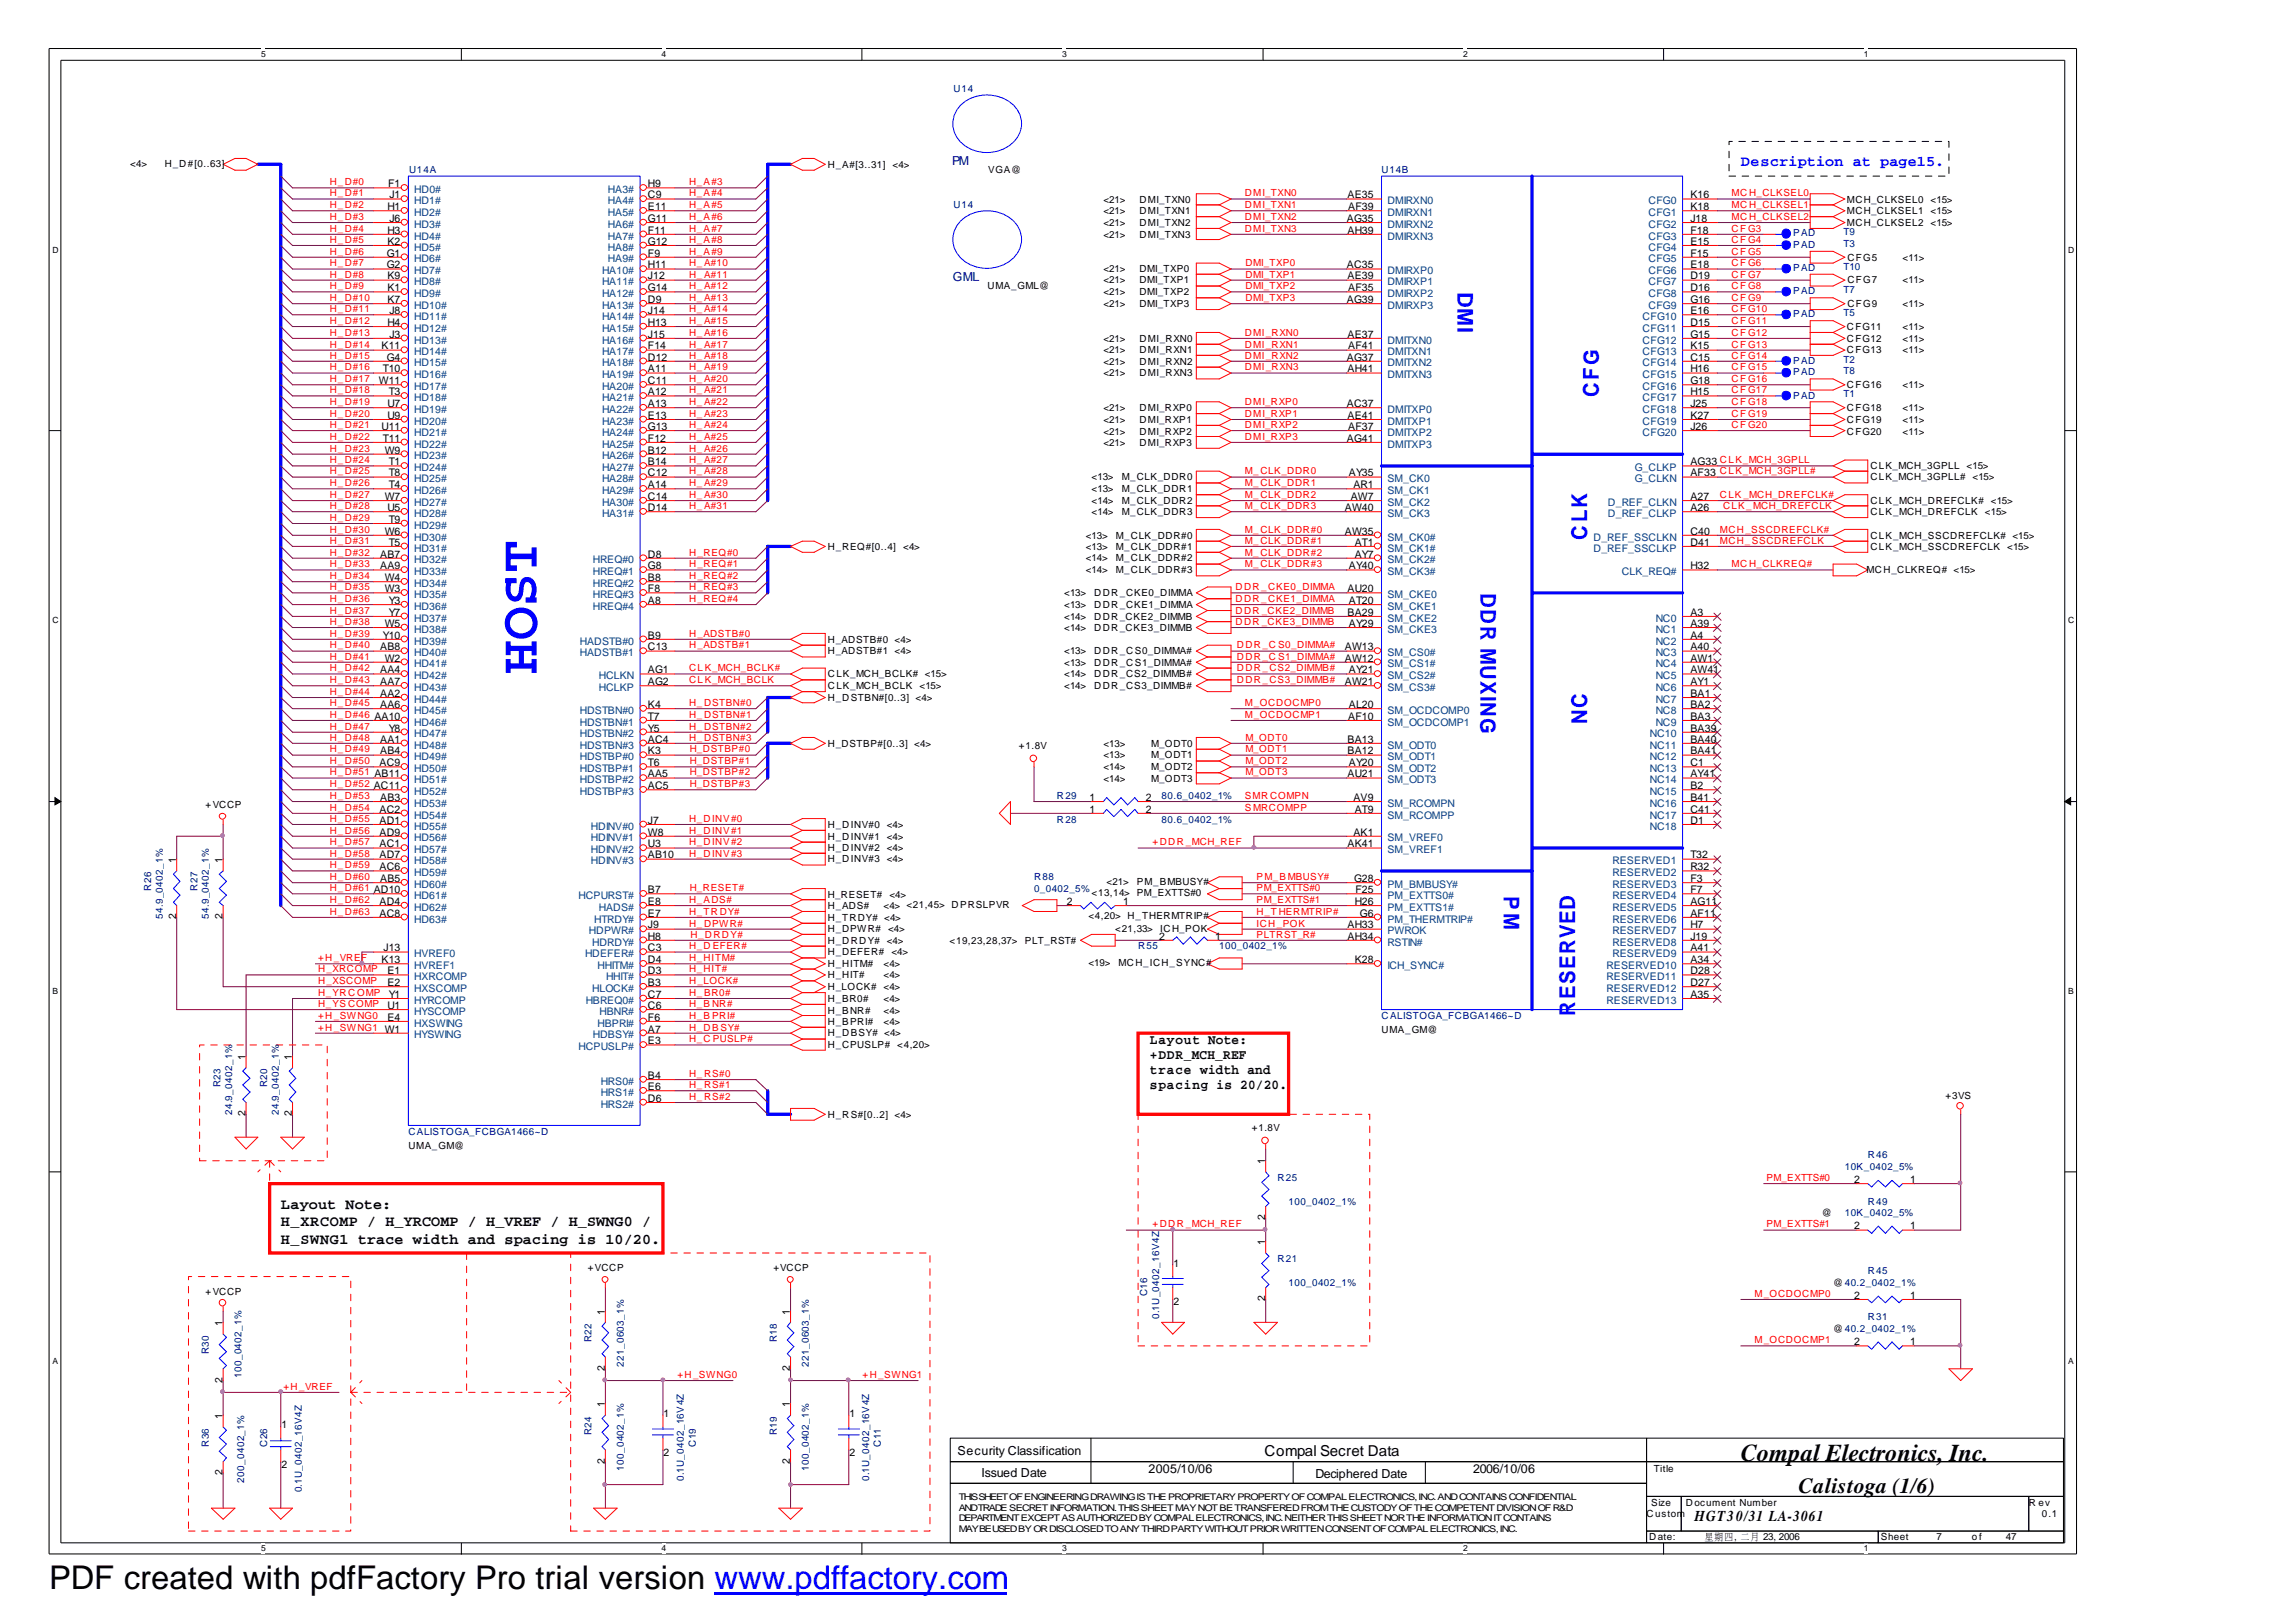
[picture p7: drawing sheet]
<svg xmlns="http://www.w3.org/2000/svg" width="297mm" height="210mm" viewBox="0 0 297 210" stroke-linecap="round" stroke-linejoin="round" font-family="sans-serif">
<defs><g id="words">
<text font-size="7.1" fill="#00f" x="69.4" y="87.2" transform="rotate(-90 69.4 87.2)">HOST</text>
<text font-size="4.2" x="6.3" y="205.7">PDF created with pdfFactory Pro trial version www.pdffactory.com</text>
<text font-size="3.1" x="225.2" y="189.1">Compal Electronics, Inc.</text>
<g font-size="2.8" fill="#00f">
<text x="188.6" y="37.8" transform="rotate(90 188.6 37.8)">DMI</text>
<text x="206.8" y="51.3" transform="rotate(-90 206.8 51.3)">CFG</text>
<text x="205.3" y="69.9" transform="rotate(-90 205.3 69.9)">CLK</text>
<text x="191.5" y="76.7" transform="rotate(90 191.5 76.7)">DDR MUXING</text>
<text x="205.3" y="93.7" transform="rotate(-90 205.3 93.7)">NC</text>
<text x="194.6" y="115.9" transform="rotate(90 194.6 115.9)">P M</text>
<text x="203.8" y="131.4" transform="rotate(-90 203.8 131.4)">RESERVED</text>
</g>
<text font-size="2.8" x="232.7" y="193.2">Calistoga (1/6)</text>
<text font-size="1.9" fill="#00f" x="225.2" y="21.5">Description at page15.</text>
<g font-size="1.9">
<text x="36.3" y="156.4">Layout Note:</text>
<text x="36.3" y="158.7">H_XRCOMP / H_YRCOMP / H_VREF / H_SWNG0 /</text>
<text x="36.3" y="161">H_SWNG1 trace width and spacing is 10/20.</text>
<text x="163.6" y="188.4">Compal Secret Data</text>
<text x="219.2" y="196.9">HGT30/31 LA-3061</text>
</g>
<g font-size="1.8">
<text x="148.8" y="135.1">Layout Note:</text>
<text x="148.8" y="137.1">+DDR_MCH_REF</text>
<text x="148.8" y="139">trace width and</text>
<text x="148.8" y="141">spacing is 20/20.</text>
</g>
<g font-size="1.6" fill="#000080">
<text x="123.2" y="21.4">PM</text>
<text x="123.3" y="36.3">GML</text>
</g>
<g font-size="1.6">
<text x="123.9" y="188.2">Security Classification</text>
<text x="127" y="191.1">Issued Date</text>
<text x="148.6" y="190.7">2005/10/06</text>
<text x="170.2" y="191.3">Deciphered Date</text>
<text x="190.6" y="190.7">2006/10/06</text>
</g>
<g font-size="1.4">
<text x="50.1" y="27.2">H1</text>
<text x="50.2" y="24.2">F1</text>
<text x="50.4" y="25.7">J1</text>
<text x="50.4" y="28.7">J6</text>
<text x="83.8" y="24.2">H9</text>
<text x="83.8" y="25.7">C9</text>
<text x="83.8" y="27.2">E11</text>
<text x="83.8" y="28.7">G11</text>
<text x="174.2" y="28.7">AG35</text>
<text x="174.3" y="25.7">AE35</text>
<text x="174.4" y="27.2">AF39</text>
<text x="218.7" y="27.2">K18</text>
<text x="218.7" y="28.7">J18</text>
<text x="218.7" y="25.7">K16</text>
<text x="50" y="33.2">G1</text>
<text x="50" y="34.7">G2</text>
<text x="50.1" y="30.2">H3</text>
<text x="50.1" y="31.7">K2</text>
<text x="83.8" y="30.2">F11</text>
<text x="83.8" y="31.7">G12</text>
<text x="83.8" y="33.2">F9</text>
<text x="83.8" y="34.7">H11</text>
<text x="174.2" y="34.7">AC35</text>
<text x="174.3" y="30.2">AH39</text>
<text x="218.7" y="30.2">F18</text>
<text x="218.7" y="31.7">E15</text>
<text x="218.7" y="33.2">F15</text>
<text x="218.7" y="34.7">E18</text>
<text x="50.1" y="36.2">K9</text>
<text x="50.1" y="37.7">K1</text>
<text x="50.1" y="39.2">K7</text>
<text x="50.4" y="40.7">J8</text>
<text x="83.8" y="36.2">J12</text>
<text x="83.8" y="37.7">G14</text>
<text x="83.8" y="39.2">D9</text>
<text x="83.8" y="40.7">J14</text>
<text x="174.2" y="39.2">AG39</text>
<text x="174.3" y="36.2">AE39</text>
<text x="174.4" y="37.7">AF35</text>
<text x="218.7" y="36.2">D19</text>
<text x="218.7" y="37.7">D16</text>
<text x="218.7" y="39.2">G16</text>
<text x="218.7" y="40.7">E16</text>
<text x="49.4" y="45.2">K11</text>
<text x="50" y="46.7">G4</text>
<text x="50.1" y="42.2">H4</text>
<text x="50.4" y="43.7">J3</text>
<text x="83.8" y="42.2">H13</text>
<text x="83.8" y="43.7">J15</text>
<text x="83.8" y="45.2">F14</text>
<text x="83.8" y="46.7">D12</text>
<text x="174.2" y="46.7">AG37</text>
<text x="174.3" y="43.7">AE37</text>
<text x="174.4" y="45.2">AF41</text>
<text x="218.7" y="42.2">D15</text>
<text x="218.7" y="43.7">G15</text>
<text x="218.7" y="45.2">K15</text>
<text x="218.7" y="46.7">C15</text>
<text x="49" y="49.7">W11</text>
<text x="49.5" y="48.2">T10</text>
<text x="50.1" y="52.7">U7</text>
<text x="50.3" y="51.2">T3</text>
<text x="83.8" y="48.2">A11</text>
<text x="83.8" y="49.7">C11</text>
<text x="83.8" y="51.2">A12</text>
<text x="83.8" y="52.7">A13</text>
<text x="174.2" y="52.7">AC37</text>
<text x="174.3" y="48.2">AH41</text>
<text x="218.7" y="49.7">G18</text>
<text x="218.7" y="48.2">H16</text>
<text x="218.7" y="51.2">H15</text>
<text x="218.7" y="52.7">J25</text>
<text x="49.4" y="55.6">U11</text>
<text x="49.5" y="57.2">T11</text>
<text x="49.8" y="58.7">W9</text>
<text x="50.1" y="54.2">U9</text>
<text x="83.8" y="54.2">E13</text>
<text x="83.8" y="55.6">G13</text>
<text x="83.8" y="57.2">F12</text>
<text x="83.8" y="58.7">B12</text>
<text x="174.2" y="57.2">AG41</text>
<text x="174.3" y="54.2">AE41</text>
<text x="174.4" y="55.6">AF37</text>
<text x="218.7" y="54.2">K27</text>
<text x="218.7" y="55.6">J26</text>
<text x="49.8" y="64.7">W7</text>
<text x="50.3" y="60.2">T1</text>
<text x="50.3" y="61.7">T8</text>
<text x="50.3" y="63.2">T4</text>
<text x="83.8" y="60.2">B14</text>
<text x="83.8" y="61.7">C12</text>
<text x="83.8" y="63.2">A14</text>
<text x="83.8" y="64.7">C14</text>
<text x="174.5" y="61.7">AY35</text>
<text x="174.8" y="64.7">AW7</text>
<text x="175.1" y="63.2">AR1</text>
<text x="218.7" y="64.7">A27</text>
<text x="218.7" y="60.2">AG33 CL K_MCH_3GPLL</text>
<text x="218.7" y="61.7">AF33 CL K_MCH_3GPLL#</text>
<text x="49.8" y="69.2">W6</text>
<text x="50.1" y="66.1">U5</text>
<text x="50.3" y="67.7">T9</text>
<text x="50.3" y="70.6">T5</text>
<text x="83.8" y="66.1">D14</text>
<text x="174" y="66.1">AW40</text>
<text x="174" y="69.2">AW35</text>
<text x="175.3" y="70.6">AT1</text>
<text x="218.7" y="66.1">A26</text>
<text x="218.7" y="69.2">C40</text>
<text x="218.7" y="70.6">D41</text>
<text x="49.2" y="72.2">AB7</text>
<text x="49.2" y="73.7">AA9</text>
<text x="49.8" y="75.2">W4</text>
<text x="49.8" y="76.6">W3</text>
<text x="83.8" y="72.2">D8</text>
<text x="83.8" y="73.7">G8</text>
<text x="83.8" y="75.2">B8</text>
<text x="83.8" y="76.6">F8</text>
<text x="174.3" y="76.6">AU20</text>
<text x="174.5" y="73.7">AY40</text>
<text x="175.3" y="72.2">AY7</text>
<text x="218.7" y="73.7">H32</text>
<text x="49.5" y="82.6">Y10</text>
<text x="49.8" y="81.1">W5</text>
<text x="50.3" y="78.2">Y3</text>
<text x="50.3" y="79.7">Y7</text>
<text x="83.8" y="78.2">A8</text>
<text x="83.8" y="82.6">B9</text>
<text x="174.3" y="79.7">BA29</text>
<text x="174.5" y="78.2">AT20</text>
<text x="174.5" y="81.1">AY29</text>
<text x="218.7" y="79.7">A3</text>
<text x="218.7" y="81.1">A39</text>
<text x="218.7" y="82.6">A4</text>
<text x="49.2" y="84.2">AB8</text>
<text x="49.2" y="87.1">AA4</text>
<text x="49.2" y="88.7">AA7</text>
<text x="49.8" y="85.6">W2</text>
<text x="83.8" y="84.2">C13</text>
<text x="83.8" y="87.1">AG1</text>
<text x="83.8" y="88.7">AG2</text>
<text x="174" y="84.2">AW13</text>
<text x="174" y="85.6">AW12</text>
<text x="174" y="88.7">AW21</text>
<text x="174.5" y="87.1">AY21</text>
<text x="218.7" y="84.2">A40</text>
<text x="218.7" y="85.6">AW1</text>
<text x="218.7" y="87.1">AW41</text>
<text x="218.7" y="88.7">AY1</text>
<text x="49.2" y="90.2">AA2</text>
<text x="49.2" y="91.6">AA6</text>
<text x="50.3" y="94.7">Y8</text>
<text x="83.8" y="91.6">K4</text>
<text x="83.8" y="93.1">T7</text>
<text x="83.8" y="94.7">Y5</text>
<text x="174.4" y="93.1">AF10</text>
<text x="174.5" y="91.6">AL20</text>
<text x="218.7" y="90.2">BA1</text>
<text x="218.7" y="91.6">BA2</text>
<text x="218.7" y="93.1">BA3</text>
<text x="218.7" y="94.7">BA39</text>
<text x="49.1" y="99.2">AC9</text>
<text x="49.2" y="96.1">AA1</text>
<text x="49.2" y="97.6">AB4</text>
<text x="83.8" y="96.1">AC4</text>
<text x="83.8" y="97.6">K3</text>
<text x="83.8" y="99.2">T6</text>
<text x="83.8" y="100.6">AA5</text>
<text x="174.3" y="96.1">BA13</text>
<text x="174.3" y="97.6">BA12</text>
<text x="174.3" y="100.6">AU21</text>
<text x="174.5" y="99.2">AY20</text>
<text x="218.7" y="96.1">BA40</text>
<text x="218.7" y="97.6">BA41</text>
<text x="218.7" y="99.2">C1</text>
<text x="218.7" y="100.6">AY41</text>
<text x="49.1" y="105.2">AC2</text>
<text x="49.1" y="106.6">AD1</text>
<text x="49.2" y="103.6">AB3</text>
<text x="83.8" y="106.6">J7</text>
<text x="83.8" y="102.1">AC5</text>
<text x="141" y="105.2">1</text>
<text x="141" y="103.6">1</text>
<text x="148.3" y="105.2">2</text>
<text x="148.3" y="103.6">2</text>
<text x="175.1" y="103.6">AV9</text>
<text x="175.3" y="105.2">AT9</text>
<text x="218.7" y="102.1">B2</text>
<text x="218.7" y="103.6">B41</text>
<text x="218.7" y="105.2">C41</text>
<text x="218.7" y="106.6">D1</text>
<text x="22.8" y="111.7" transform="rotate(-90 22.8 111.7)">1</text>
<text x="28.8" y="111.7" transform="rotate(-90 28.8 111.7)">1</text>
<text x="49.1" y="108.1">AD9</text>
<text x="49.1" y="109.7">AC1</text>
<text x="49.1" y="111.1">AD7</text>
<text x="49.1" y="112.6">AC6</text>
<text x="83.8" y="108.1">W8</text>
<text x="83.8" y="109.7">U3</text>
<text x="83.8" y="111.1">AB10</text>
<text x="174.3" y="109.7">AK41</text>
<text x="175.1" y="108.1">AK1</text>
<text x="218.7" y="111.1">T32</text>
<text x="218.7" y="112.6">R32</text>
<text x="22.8" y="119" transform="rotate(-90 22.8 119)">2</text>
<text x="28.8" y="119" transform="rotate(-90 28.8 119)">2</text>
<text x="49.1" y="117.1">AD4</text>
<text x="49.1" y="118.6">AC8</text>
<text x="49.2" y="114.1">AB5</text>
<text x="83.8" y="115.6">B7</text>
<text x="83.8" y="117.1">E8</text>
<text x="83.8" y="118.6">E7</text>
<text x="138" y="117.1">2</text>
<text x="145.3" y="117.1">1</text>
<text x="175.2" y="114.1">G28</text>
<text x="175.3" y="117.1">H26</text>
<text x="175.3" y="115.6">F25</text>
<text x="175.9" y="118.6">G6</text>
<text x="218.7" y="114.1">F3</text>
<text x="218.7" y="115.6">F7</text>
<text x="218.7" y="117.1">AG11</text>
<text x="218.7" y="118.6">AF11</text>
<text x="49.4" y="124.6">K13</text>
<text x="49.6" y="123.1">J13</text>
<text x="83.8" y="121.6">H8</text>
<text x="83.8" y="124.6">D4</text>
<text x="83.8" y="120.2">J9</text>
<text x="83.8" y="123.1">C3</text>
<text x="149.9" y="121.6">2</text>
<text x="157.2" y="121.6">1</text>
<text x="174.3" y="120.2">AH33</text>
<text x="174.3" y="121.6">AH34</text>
<text x="175.3" y="124.6">K28</text>
<text x="218.7" y="120.2">H7</text>
<text x="218.7" y="121.6">J19</text>
<text x="218.7" y="123.1">A41</text>
<text x="218.7" y="124.6">A34</text>
<text x="50.1" y="126.1">E1</text>
<text x="50.1" y="127.6">E2</text>
<text x="50.1" y="130.6">U1</text>
<text x="50.3" y="129.1">Y1</text>
<text x="83.8" y="127.6">B3</text>
<text x="83.8" y="130.6">C6</text>
<text x="83.8" y="126.1">D3</text>
<text x="83.8" y="129.1">C7</text>
<text x="218.7" y="126.1">D28</text>
<text x="218.7" y="127.6">D27</text>
<text x="218.7" y="129.1">A35</text>
<text x="31.7" y="137.2" transform="rotate(-90 31.7 137.2)">1</text>
<text x="37.8" y="137.2" transform="rotate(-90 37.8 137.2)">1</text>
<text x="50.1" y="132.1">E4</text>
<text x="83.8" y="132.1">F6</text>
<text x="83.8" y="133.6">A7</text>
<text x="83.8" y="135.1">E3</text>
<text x="83.8" y="139.6">B4</text>
<text x="83.8" y="141.1">E6</text>
<text x="83.8" y="142.6">D6</text>
<text x="31.7" y="144.5" transform="rotate(-90 31.7 144.5)">2</text>
<text x="37.8" y="144.5" transform="rotate(-90 37.8 144.5)">2</text>
<text x="163.7" y="150.6" transform="rotate(-90 163.7 150.6)">1</text>
<text x="239.9" y="153.1">2</text>
<text x="247.1" y="153.1">1</text>
<text x="163.7" y="161.1" transform="rotate(-90 163.7 161.1)">1</text>
<text x="163.7" y="157.9" transform="rotate(-90 163.7 157.9)">2</text>
<text x="239.9" y="159.1">2</text>
<text x="247.1" y="159.1">1</text>
<text x="151.8" y="163.9">1</text>
<text x="28.8" y="171.6" transform="rotate(-90 28.8 171.6)">1</text>
<text x="78.2" y="170.1" transform="rotate(-90 78.2 170.1)">1</text>
<text x="102.2" y="170.1" transform="rotate(-90 102.2 170.1)">1</text>
<text x="151.8" y="168.9">2</text>
<text x="163.7" y="168.4" transform="rotate(-90 163.7 168.4)">2</text>
<text x="239.9" y="168.1">2</text>
<text x="247.1" y="168.1">1</text>
<text x="28.8" y="178.9" transform="rotate(-90 28.8 178.9)">2</text>
<text x="78.2" y="177.4" transform="rotate(-90 78.2 177.4)">2</text>
<text x="102.2" y="177.4" transform="rotate(-90 102.2 177.4)">2</text>
<text x="239.9" y="174.1">2</text>
<text x="247.1" y="174.1">1</text>
<text x="28.8" y="183.7" transform="rotate(-90 28.8 183.7)">1</text>
<text x="36.4" y="184.8">1</text>
<text x="78.2" y="182.1" transform="rotate(-90 78.2 182.1)">1</text>
<text x="85.9" y="183.4">1</text>
<text x="102.2" y="182.1" transform="rotate(-90 102.2 182.1)">1</text>
<text x="109.9" y="183.4">1</text>
<text x="28.8" y="190.9" transform="rotate(-90 28.8 190.9)">2</text>
<text x="36.4" y="189.9">2</text>
<text x="78.2" y="189.4" transform="rotate(-90 78.2 189.4)">2</text>
<text x="85.9" y="188.4">2</text>
<text x="102.2" y="189.4" transform="rotate(-90 102.2 189.4)">2</text>
<text x="109.9" y="188.4">2</text>
</g>
<g font-size="1.4" fill="#004080">
<text x="53.6" y="25">HD0#</text>
<text x="53.6" y="26.4">HD1#</text>
<text x="53.6" y="28">HD2#</text>
<text x="53.6" y="29.5">HD3#</text>
<text x="78.7" y="25">HA3#</text>
<text x="78.7" y="26.4">HA4#</text>
<text x="78.7" y="28">HA5#</text>
<text x="78.7" y="29.5">HA6#</text>
<text x="179.5" y="26.4">DMIRXN0</text>
<text x="179.5" y="28">DMIRXN1</text>
<text x="179.5" y="29.5">DMIRXN2</text>
<text x="213.3" y="28">CFG1</text>
<text x="213.3" y="29.5">CFG2</text>
<text x="213.3" y="26.4">CFG0</text>
<text x="53.6" y="31">HD4#</text>
<text x="53.6" y="32.4">HD5#</text>
<text x="53.6" y="34">HD6#</text>
<text x="53.6" y="35.5">HD7#</text>
<text x="77.9" y="35.5">HA10#</text>
<text x="78.7" y="31">HA7#</text>
<text x="78.7" y="32.4">HA8#</text>
<text x="78.7" y="34">HA9#</text>
<text x="179.5" y="31">DMIRXN3</text>
<text x="179.5" y="35.5">DMIRXP0</text>
<text x="213.3" y="31">CFG3</text>
<text x="213.3" y="32.4">CFG4</text>
<text x="213.3" y="34">CFG5</text>
<text x="213.3" y="35.5">CFG6</text>
<text x="53.6" y="36.9">HD8#</text>
<text x="53.6" y="38.5">HD9#</text>
<text x="53.6" y="40">HD10#</text>
<text x="53.6" y="41.4">HD11#</text>
<text x="77.9" y="36.9">HA11#</text>
<text x="77.9" y="38.5">HA12#</text>
<text x="77.9" y="40">HA13#</text>
<text x="77.9" y="41.4">HA14#</text>
<text x="179.5" y="36.9">DMIRXP1</text>
<text x="179.5" y="38.5">DMIRXP2</text>
<text x="179.5" y="40">DMIRXP3</text>
<text x="212.5" y="41.4">CFG10</text>
<text x="213.3" y="36.9">CFG7</text>
<text x="213.3" y="38.5">CFG8</text>
<text x="213.3" y="40">CFG9</text>
<text x="53.6" y="42.9">HD12#</text>
<text x="53.6" y="44.5">HD13#</text>
<text x="53.6" y="46">HD14#</text>
<text x="53.6" y="47.4">HD15#</text>
<text x="77.9" y="42.9">HA15#</text>
<text x="77.9" y="44.5">HA16#</text>
<text x="77.9" y="46">HA17#</text>
<text x="77.9" y="47.4">HA18#</text>
<text x="179.5" y="44.5">DMITXN0</text>
<text x="179.5" y="46">DMITXN1</text>
<text x="179.5" y="47.4">DMITXN2</text>
<text x="212.5" y="42.9">CFG11</text>
<text x="212.5" y="44.5">CFG12</text>
<text x="212.5" y="46">CFG13</text>
<text x="212.5" y="47.4">CFG14</text>
<text x="53.6" y="49">HD16#</text>
<text x="53.6" y="50.5">HD17#</text>
<text x="53.6" y="51.9">HD18#</text>
<text x="53.6" y="53.4">HD19#</text>
<text x="77.9" y="49">HA19#</text>
<text x="77.9" y="50.5">HA20#</text>
<text x="77.9" y="51.9">HA21#</text>
<text x="77.9" y="53.4">HA22#</text>
<text x="179.5" y="49">DMITXN3</text>
<text x="179.5" y="53.4">DMITXP0</text>
<text x="212.5" y="50.5">CFG16</text>
<text x="212.5" y="49">CFG15</text>
<text x="212.5" y="51.9">CFG17</text>
<text x="212.5" y="53.4">CFG18</text>
<text x="53.6" y="55">HD20#</text>
<text x="53.6" y="56.4">HD21#</text>
<text x="53.6" y="57.9">HD22#</text>
<text x="53.6" y="59.5">HD23#</text>
<text x="77.9" y="55">HA23#</text>
<text x="77.9" y="56.4">HA24#</text>
<text x="77.9" y="57.9">HA25#</text>
<text x="77.9" y="59.5">HA26#</text>
<text x="179.5" y="55">DMITXP1</text>
<text x="179.5" y="56.4">DMITXP2</text>
<text x="179.5" y="57.9">DMITXP3</text>
<text x="212.5" y="55">CFG19</text>
<text x="212.5" y="56.4">CFG20</text>
<text x="53.6" y="61">HD24#</text>
<text x="53.6" y="62.4">HD25#</text>
<text x="53.6" y="63.9">HD26#</text>
<text x="53.6" y="65.5">HD27#</text>
<text x="77.9" y="61">HA27#</text>
<text x="77.9" y="62.4">HA28#</text>
<text x="77.9" y="63.9">HA29#</text>
<text x="77.9" y="65.5">HA30#</text>
<text x="179.5" y="62.4">SM_CK0</text>
<text x="179.5" y="63.9">SM_CK1</text>
<text x="179.5" y="65.5">SM_CK2</text>
<text x="208" y="65.5">D_REF_CLKN</text>
<text x="211.5" y="61">G_CLKP</text>
<text x="211.5" y="62.4">G_CLKN</text>
<text x="53.6" y="66.9">HD28#</text>
<text x="53.6" y="68.4">HD29#</text>
<text x="53.6" y="69.9">HD30#</text>
<text x="53.6" y="71.4">HD31#</text>
<text x="77.9" y="66.9">HA31#</text>
<text x="179.5" y="66.9">SM_CK3</text>
<text x="179.5" y="69.9">SM_CK0#</text>
<text x="179.5" y="71.4">SM_CK1#</text>
<text x="206.2" y="69.9">D_REF_SSCLKN</text>
<text x="206.2" y="71.4">D_REF_SSCLKP</text>
<text x="208" y="66.9">D_REF_CLKP</text>
<text x="53.6" y="72.9">HD32#</text>
<text x="53.6" y="74.4">HD33#</text>
<text x="53.6" y="76">HD34#</text>
<text x="53.6" y="77.4">HD35#</text>
<text x="76.7" y="72.9">HREQ#0</text>
<text x="76.7" y="74.4">HREQ#1</text>
<text x="76.7" y="76">HREQ#2</text>
<text x="76.7" y="77.4">HREQ#3</text>
<text x="179.5" y="72.9">SM_CK2#</text>
<text x="179.5" y="74.4">SM_CK3#</text>
<text x="179.5" y="77.4">SM_CKE0</text>
<text x="209.8" y="74.4">CLK_REQ#</text>
<text x="53.6" y="78.9">HD36#</text>
<text x="53.6" y="80.4">HD37#</text>
<text x="53.6" y="81.9">HD38#</text>
<text x="53.6" y="83.4">HD39#</text>
<text x="75" y="83.4">HADSTB#0</text>
<text x="76.7" y="78.9">HREQ#4</text>
<text x="179.5" y="78.9">SM_CKE1</text>
<text x="179.5" y="80.4">SM_CKE2</text>
<text x="179.5" y="81.9">SM_CKE3</text>
<text x="214.2" y="80.4">NC0</text>
<text x="214.2" y="81.9">NC1</text>
<text x="214.2" y="83.4">NC2</text>
<text x="53.6" y="84.9">HD40#</text>
<text x="53.6" y="86.4">HD41#</text>
<text x="53.6" y="87.9">HD42#</text>
<text x="53.6" y="89.4">HD43#</text>
<text x="75" y="84.9">HADSTB#1</text>
<text x="77.5" y="87.9">HCLKN</text>
<text x="77.5" y="89.4">HCLKP</text>
<text x="179.5" y="84.9">SM_CS0#</text>
<text x="179.5" y="86.4">SM_CS1#</text>
<text x="179.5" y="87.9">SM_CS2#</text>
<text x="179.5" y="89.4">SM_CS3#</text>
<text x="214.2" y="84.9">NC3</text>
<text x="214.2" y="86.4">NC4</text>
<text x="214.2" y="87.9">NC5</text>
<text x="214.2" y="89.4">NC6</text>
<text x="53.6" y="90.9">HD44#</text>
<text x="53.6" y="92.4">HD45#</text>
<text x="53.6" y="93.9">HD46#</text>
<text x="53.6" y="95.4">HD47#</text>
<text x="75" y="92.4">HDSTBN#0</text>
<text x="75" y="93.9">HDSTBN#1</text>
<text x="75" y="95.4">HDSTBN#2</text>
<text x="179.5" y="92.4">SM_OCDCOMP0</text>
<text x="179.5" y="93.9">SM_OCDCOMP1</text>
<text x="213.4" y="95.4">NC10</text>
<text x="214.2" y="90.9">NC7</text>
<text x="214.2" y="92.4">NC8</text>
<text x="214.2" y="93.9">NC9</text>
<text x="53.6" y="96.9">HD48#</text>
<text x="53.6" y="98.4">HD49#</text>
<text x="53.6" y="99.9">HD50#</text>
<text x="53.6" y="101.4">HD51#</text>
<text x="75" y="96.9">HDSTBN#3</text>
<text x="75" y="98.4">HDSTBP#0</text>
<text x="75" y="99.9">HDSTBP#1</text>
<text x="75" y="101.4">HDSTBP#2</text>
<text x="179.5" y="96.9">SM_ODT0</text>
<text x="179.5" y="98.4">SM_ODT1</text>
<text x="179.5" y="99.9">SM_ODT2</text>
<text x="179.5" y="101.4">SM_ODT3</text>
<text x="213.4" y="96.9">NC11</text>
<text x="213.4" y="98.4">NC12</text>
<text x="213.4" y="99.9">NC13</text>
<text x="213.4" y="101.4">NC14</text>
<text x="53.6" y="102.9">HD52#</text>
<text x="53.6" y="104.4">HD53#</text>
<text x="53.6" y="105.9">HD54#</text>
<text x="53.6" y="107.4">HD55#</text>
<text x="75" y="102.9">HDSTBP#3</text>
<text x="76.5" y="107.4">HDINV#0</text>
<text x="179.5" y="104.4">SM_RCOMPN</text>
<text x="179.5" y="105.9">SM_RCOMPP</text>
<text x="213.4" y="102.9">NC15</text>
<text x="213.4" y="104.4">NC16</text>
<text x="213.4" y="105.9">NC17</text>
<text x="213.4" y="107.4">NC18</text>
<text x="53.6" y="108.9">HD56#</text>
<text x="53.6" y="110.4">HD57#</text>
<text x="53.6" y="111.9">HD58#</text>
<text x="53.6" y="113.4">HD59#</text>
<text x="76.5" y="108.9">HDINV#1</text>
<text x="76.5" y="110.4">HDINV#2</text>
<text x="76.5" y="111.9">HDINV#3</text>
<text x="179.5" y="108.9">SM_VREF0</text>
<text x="179.5" y="110.4">SM_VREF1</text>
<text x="208.6" y="111.9">RESERVED1</text>
<text x="208.6" y="113.4">RESERVED2</text>
<text x="53.6" y="114.9">HD60#</text>
<text x="53.6" y="116.3">HD61#</text>
<text x="53.6" y="117.9">HD62#</text>
<text x="53.6" y="119.4">HD63#</text>
<text x="74.8" y="116.3">HCPURST#</text>
<text x="76.9" y="119.4">HTRDY#</text>
<text x="77.5" y="117.9">HADS#</text>
<text x="179.5" y="114.9">PM_BMBUSY#</text>
<text x="179.5" y="116.3">PM_EXTTS0#</text>
<text x="179.5" y="117.9">PM_EXTTS1#</text>
<text x="179.5" y="119.4">PM_THERMTRIP#</text>
<text x="208.6" y="114.9">RESERVED3</text>
<text x="208.6" y="116.3">RESERVED4</text>
<text x="208.6" y="117.9">RESERVED5</text>
<text x="208.6" y="119.4">RESERVED6</text>
<text x="53.6" y="125.4">HVREF1</text>
<text x="53.6" y="123.9">HVREF0</text>
<text x="75.7" y="123.9">HDEFER#</text>
<text x="76.2" y="120.9">HDPWR#</text>
<text x="76.6" y="122.4">HDRDY#</text>
<text x="77.3" y="125.4">HHITM#</text>
<text x="179.5" y="120.9">PWROK</text>
<text x="179.5" y="122.4">RSTIN#</text>
<text x="179.5" y="125.4">ICH_SYNC#</text>
<text x="207.9" y="125.4">RESERVED10</text>
<text x="208.6" y="120.9">RESERVED7</text>
<text x="208.6" y="122.4">RESERVED8</text>
<text x="208.6" y="123.9">RESERVED9</text>
<text x="53.6" y="126.8">HXRCOMP</text>
<text x="53.6" y="128.4">HXSCOMP</text>
<text x="53.6" y="129.9">HYRCOMP</text>
<text x="53.6" y="131.3">HYSCOMP</text>
<text x="75.8" y="129.9">HBREQ0#</text>
<text x="76.6" y="128.4">HLOCK#</text>
<text x="77.6" y="131.3">HBNR#</text>
<text x="78.4" y="126.8">HHIT#</text>
<text x="207.9" y="126.8">RESERVED11</text>
<text x="207.9" y="128.4">RESERVED12</text>
<text x="207.9" y="129.9">RESERVED13</text>
<text x="53.6" y="132.9">HXSWING</text>
<text x="53.6" y="134.4">HYSWING</text>
<text x="74.8" y="135.9">HCPUSLP#</text>
<text x="76.7" y="134.4">HDBSY#</text>
<text x="77.3" y="132.9">HBPRI#</text>
<text x="77.7" y="140.4">HRS0#</text>
<text x="77.7" y="141.8">HRS1#</text>
<text x="77.7" y="143.4">HRS2#</text>
</g>
<g font-size="1.3" fill="#000080">
<text x="123.4" y="12">U14</text>
<text x="52.9" y="22.5">U14A</text>
<text x="178.7" y="22.5">U14B</text>
<text x="123.4" y="26.9">U14</text>
<text x="232" y="35.1">PAD</text>
<text x="232" y="30.6">PAD</text>
<text x="232" y="32.1">PAD</text>
<text x="238.5" y="34.9">T10</text>
<text x="238.5" y="30.4">T9</text>
<text x="238.5" y="31.9">T3</text>
<text x="232" y="41.1">PAD</text>
<text x="232" y="38">PAD</text>
<text x="238.5" y="40.9">T5</text>
<text x="238.5" y="37.9">T7</text>
<text x="232" y="47.1">PAD</text>
<text x="238.5" y="46.9">T2</text>
<text x="232" y="48.5">PAD</text>
<text x="232" y="51.6">PAD</text>
<text x="238.5" y="48.4">T8</text>
<text x="238.5" y="51.4">T1</text>
<text x="136.7" y="106.4">R28</text>
<text x="136.7" y="103.4">R29</text>
<text x="150.3" y="106.4">80.6_0402_1%</text>
<text x="150.3" y="103.4">80.6_0402_1%</text>
<text x="133.8" y="113.9">R88</text>
<text x="19.6" y="115.2" transform="rotate(-90 19.6 115.2)">R26</text>
<text x="21.1" y="118.9" transform="rotate(-90 21.1 118.9)">54.9_0402_1%</text>
<text x="25.6" y="115.2" transform="rotate(-90 25.6 115.2)">R27</text>
<text x="27" y="118.9" transform="rotate(-90 27 118.9)">54.9_0402_1%</text>
<text x="133.8" y="115.4">0_0402_5%</text>
<text x="147.2" y="122.9">R55</text>
<text x="157.7" y="122.9">100_0402_1%</text>
<text x="178.7" y="131.8">CALISTOGA_FCBGA1466~D</text>
<text x="28.5" y="140.7" transform="rotate(-90 28.5 140.7)">R23</text>
<text x="34.5" y="140.7" transform="rotate(-90 34.5 140.7)">R20</text>
<text x="30.1" y="144.3" transform="rotate(-90 30.1 144.3)">24.9_0402_1%</text>
<text x="36.1" y="144.3" transform="rotate(-90 36.1 144.3)">24.9_0402_1%</text>
<text x="52.8" y="146.8">CALISTOGA_FCBGA1466~D</text>
<text x="241.6" y="149.9">R46</text>
<text x="165.3" y="152.8">R25</text>
<text x="166.7" y="155.9">100_0402_1%</text>
<text x="238.7" y="151.4">10K_0402_5%</text>
<text x="241.6" y="155.9">R49</text>
<text x="238.7" y="157.3">10K_0402_5%</text>
<text x="148.4" y="167.7" transform="rotate(-90 148.4 167.7)">C16</text>
<text x="165.3" y="163.3">R21</text>
<text x="166.7" y="166.4">100_0402_1%</text>
<text x="241.6" y="164.9">R45</text>
<text x="76.5" y="173.7" transform="rotate(-90 76.5 173.7)">R22</text>
<text x="100.5" y="173.7" transform="rotate(-90 100.5 173.7)">R18</text>
<text x="149.9" y="170.7" transform="rotate(-90 149.9 170.7)">0.1U_0402_16V4Z</text>
<text x="241.6" y="170.9">R31</text>
<text x="27" y="175.2" transform="rotate(-90 27 175.2)">R30</text>
<text x="31.2" y="178.3" transform="rotate(-90 31.2 178.3)">100_0402_1%</text>
<text x="80.7" y="176.9" transform="rotate(-90 80.7 176.9)">221_0603_1%</text>
<text x="104.6" y="176.9" transform="rotate(-90 104.6 176.9)">221_0603_1%</text>
<text x="76.5" y="185.7" transform="rotate(-90 76.5 185.7)">R24</text>
<text x="100.5" y="185.7" transform="rotate(-90 100.5 185.7)">R19</text>
<text x="27" y="187.2" transform="rotate(-90 27 187.2)">R36</text>
<text x="31.6" y="191.9" transform="rotate(-90 31.6 191.9)">200_0402_1%</text>
<text x="34.5" y="187.2" transform="rotate(-90 34.5 187.2)">C26</text>
<text x="80.7" y="190.3" transform="rotate(-90 80.7 190.3)">100_0402_1%</text>
<text x="88.5" y="191.7" transform="rotate(-90 88.5 191.7)">0.1U_0402_16V4Z</text>
<text x="90" y="187.2" transform="rotate(-90 90 187.2)">C19</text>
<text x="104.6" y="190.3" transform="rotate(-90 104.6 190.3)">100_0402_1%</text>
<text x="112.4" y="191.7" transform="rotate(-90 112.4 191.7)">0.1U_0402_16V4Z</text>
<text x="114" y="187.2" transform="rotate(-90 114 187.2)">C11</text>
<text x="39" y="193.1" transform="rotate(-90 39 193.1)">0.1U_0402_16V4Z</text>
</g>
<g font-size="1.3">
<text x="16.8" y="21.6">&lt;4&gt;</text>
<text x="21.3" y="21.6">H_D#[0..63]</text>
<text x="107.1" y="21.7">H_A#[3..31]</text>
<text x="115.5" y="21.7">&lt;4&gt;</text>
<text x="127.8" y="22.5">VGA@</text>
<text x="142.7" y="26.3">&lt;21&gt;</text>
<text x="142.7" y="27.7">&lt;21&gt;</text>
<text x="142.7" y="29.2">&lt;21&gt;</text>
<text x="147.4" y="26.3">DMI_TXN0</text>
<text x="147.4" y="27.7">DMI_TXN1</text>
<text x="147.4" y="29.2">DMI_TXN2</text>
<text x="238.9" y="26.3">MCH_CLKSEL0</text>
<text x="238.9" y="29.2">MCH_CLKSEL2</text>
<text x="238.9" y="27.7">MCH_CLKSEL1</text>
<text x="249.8" y="26.3">&lt;15&gt;</text>
<text x="249.8" y="29.2">&lt;15&gt;</text>
<text x="249.8" y="27.7">&lt;15&gt;</text>
<text x="142.7" y="30.7">&lt;21&gt;</text>
<text x="142.7" y="35.2">&lt;21&gt;</text>
<text x="147.4" y="30.7">DMI_TXN3</text>
<text x="147.4" y="35.2">DMI_TXP0</text>
<text x="239" y="33.7">CFG5</text>
<text x="246.1" y="33.7">&lt;11&gt;</text>
<text x="127.8" y="37.4">UMA_GML@</text>
<text x="142.7" y="36.7">&lt;21&gt;</text>
<text x="142.7" y="38.2">&lt;21&gt;</text>
<text x="142.7" y="39.7">&lt;21&gt;</text>
<text x="147.4" y="36.7">DMI_TXP1</text>
<text x="147.4" y="38.2">DMI_TXP2</text>
<text x="147.4" y="39.7">DMI_TXP3</text>
<text x="239" y="36.7">CFG7</text>
<text x="239" y="39.7">CFG9</text>
<text x="246.1" y="36.7">&lt;11&gt;</text>
<text x="246.1" y="39.7">&lt;11&gt;</text>
<text x="142.7" y="44.2">&lt;21&gt;</text>
<text x="142.7" y="45.7">&lt;21&gt;</text>
<text x="142.7" y="47.2">&lt;21&gt;</text>
<text x="147.4" y="44.2">DMI_RXN0</text>
<text x="147.4" y="45.7">DMI_RXN1</text>
<text x="147.4" y="47.2">DMI_RXN2</text>
<text x="238.9" y="44.2">CFG12</text>
<text x="238.9" y="45.7">CFG13</text>
<text x="238.9" y="42.7">CFG11</text>
<text x="246.1" y="44.2">&lt;11&gt;</text>
<text x="246.1" y="45.7">&lt;11&gt;</text>
<text x="246.1" y="42.7">&lt;11&gt;</text>
<text x="142.7" y="48.7">&lt;21&gt;</text>
<text x="142.7" y="53.2">&lt;21&gt;</text>
<text x="147.4" y="48.7">DMI_RXN3</text>
<text x="147.4" y="53.2">DMI_RXP0</text>
<text x="238.9" y="50.2">CFG16</text>
<text x="238.9" y="53.2">CFG18</text>
<text x="246.1" y="50.2">&lt;11&gt;</text>
<text x="246.1" y="53.2">&lt;11&gt;</text>
<text x="142.7" y="54.7">&lt;21&gt;</text>
<text x="142.7" y="56.2">&lt;21&gt;</text>
<text x="142.7" y="57.7">&lt;21&gt;</text>
<text x="147.4" y="54.7">DMI_RXP1</text>
<text x="147.4" y="56.2">DMI_RXP2</text>
<text x="147.4" y="57.7">DMI_RXP3</text>
<text x="238.9" y="54.7">CFG19</text>
<text x="238.9" y="56.2">CFG20</text>
<text x="246.1" y="54.7">&lt;11&gt;</text>
<text x="246.1" y="56.2">&lt;11&gt;</text>
<text x="141.2" y="62.2">&lt;13&gt;</text>
<text x="141.2" y="63.7">&lt;13&gt;</text>
<text x="141.2" y="65.2">&lt;14&gt;</text>
<text x="145.1" y="62.2">M_CLK_DDR0</text>
<text x="145.1" y="63.7">M_CLK_DDR1</text>
<text x="145.1" y="65.2">M_CLK_DDR2</text>
<text x="242" y="60.7">CLK_MCH_3GPLL</text>
<text x="242" y="62.2">CLK_MCH_3GPLL#</text>
<text x="242" y="65.2">CLK_MCH_DREFCLK#</text>
<text x="254.4" y="60.7">&lt;15&gt;</text>
<text x="255.2" y="62.2">&lt;15&gt;</text>
<text x="257.6" y="65.2">&lt;15&gt;</text>
<text x="107.1" y="71.2">H_REQ#[0..4]</text>
<text x="116.8" y="71.2">&lt;4&gt;</text>
<text x="140.5" y="69.7">&lt;13&gt;</text>
<text x="140.5" y="71.2">&lt;13&gt;</text>
<text x="141.2" y="66.6">&lt;14&gt;</text>
<text x="144.4" y="69.7">M_CLK_DDR#0</text>
<text x="144.4" y="71.2">M_CLK_DDR#1</text>
<text x="145.1" y="66.6">M_CLK_DDR3</text>
<text x="242" y="66.6">CLK_MCH_DREFCLK</text>
<text x="242" y="69.7">CLK_MCH_SSCDREFCLK# &lt;15&gt;</text>
<text x="242" y="71.2">CLK_MCH_SSCDREFCLK</text>
<text x="256.8" y="66.6">&lt;15&gt;</text>
<text x="259.7" y="71.2">&lt;15&gt;</text>
<text x="137.7" y="77.1">&lt;13&gt;</text>
<text x="140.5" y="72.7">&lt;14&gt;</text>
<text x="140.5" y="74.2">&lt;14&gt;</text>
<text x="141.6" y="77.1">DDR_CKE0_DIMMA</text>
<text x="144.4" y="72.7">M_CLK_DDR#2</text>
<text x="144.4" y="74.2">M_CLK_DDR#3</text>
<text x="241.5" y="74.2">MCH_CLKREQ# &lt;15&gt;</text>
<text x="107.1" y="83.2">H_ADSTB#0 &lt;4&gt;</text>
<text x="137.7" y="78.7">&lt;13&gt;</text>
<text x="137.7" y="80.2">&lt;14&gt;</text>
<text x="137.7" y="81.6">&lt;14&gt;</text>
<text x="141.6" y="78.7">DDR_CKE1_DIMMA</text>
<text x="141.6" y="80.2">DDR_CKE2_DIMMB</text>
<text x="141.6" y="81.6">DDR_CKE3_DIMMB</text>
<text x="107.1" y="84.7">H_ADSTB#1 &lt;4&gt;</text>
<text x="107.1" y="87.6">CLK_MCH_BCLK# &lt;15&gt;</text>
<text x="107.1" y="89.2">CLK_MCH_BCLK</text>
<text x="119" y="89.2">&lt;15&gt;</text>
<text x="137.7" y="84.7">&lt;13&gt;</text>
<text x="137.7" y="86.2">&lt;13&gt;</text>
<text x="137.7" y="87.6">&lt;14&gt;</text>
<text x="137.7" y="89.2">&lt;14&gt;</text>
<text x="141.6" y="84.7">DDR_CS0_DIMMA#</text>
<text x="141.6" y="86.2">DDR_CS1_DIMMA#</text>
<text x="141.6" y="87.6">DDR_CS2_DIMMB#</text>
<text x="141.6" y="89.2">DDR_CS3_DIMMB#</text>
<text x="107.1" y="90.7">H_DSTBN#[0..3] &lt;4&gt;</text>
<text x="107.1" y="96.6">H_DSTBP#[0..3] &lt;4&gt;</text>
<text x="131.8" y="97">+1.8V</text>
<text x="142.7" y="96.6">&lt;13&gt;</text>
<text x="142.7" y="98.1">&lt;13&gt;</text>
<text x="142.7" y="99.7">&lt;14&gt;</text>
<text x="142.7" y="101.2">&lt;14&gt;</text>
<text x="148.9" y="96.6">M_ODT0</text>
<text x="148.9" y="98.1">M_ODT1</text>
<text x="148.9" y="99.7">M_ODT2</text>
<text x="148.9" y="101.2">M_ODT3</text>
<text x="26.6" y="104.6">+VCCP</text>
<text x="107.1" y="107.1">H_DINV#0</text>
<text x="114.7" y="107.1">&lt;4&gt;</text>
<text x="107.1" y="108.6">H_DINV#1</text>
<text x="107.1" y="110.2">H_DINV#2</text>
<text x="107.1" y="111.6">H_DINV#3</text>
<text x="114.7" y="108.6">&lt;4&gt;</text>
<text x="114.7" y="110.2">&lt;4&gt;</text>
<text x="114.7" y="111.6">&lt;4&gt;</text>
<text x="107.1" y="116.2">H_RESET#</text>
<text x="107.1" y="117.6">H_ADS#</text>
<text x="107.1" y="119.1">H_TRDY# &lt;4&gt;</text>
<text x="114.3" y="117.6">&lt;4&gt; &lt;21,45&gt; DPRSLPVR</text>
<text x="115.1" y="116.2">&lt;4&gt;</text>
<text x="140.8" y="119">&lt;4,20&gt; H_THERMTRIP#</text>
<text x="141.2" y="116">&lt;13,14&gt; PM_EXTTS#0</text>
<text x="143.2" y="114.5">&lt;21&gt;</text>
<text x="147.1" y="114.5">PM_BMBUSY#</text>
<text x="107.1" y="120.7">H_DPWR#</text>
<text x="107.1" y="122.1">H_DRDY#</text>
<text x="107.1" y="123.6">H_DEFER#</text>
<text x="107.1" y="125.2">H_HITM#</text>
<text x="114.3" y="125.2">&lt;4&gt;</text>
<text x="114.7" y="122.1">&lt;4&gt;</text>
<text x="114.9" y="120.7">&lt;4&gt;</text>
<text x="115.3" y="123.6">&lt;4&gt;</text>
<text x="122.9" y="122.1">&lt;19,23,28,37&gt;</text>
<text x="132.6" y="122.1">PLT_RST#</text>
<text x="140.8" y="125">&lt;19&gt;</text>
<text x="144.3" y="120.7">&lt;21,33&gt;</text>
<text x="144.7" y="125">MCH_ICH_SYNC#</text>
<text x="150.1" y="120.7">ICH_POK</text>
<text x="107.1" y="129.6">H_BR0#</text>
<text x="107.1" y="131.2">H_BNR#</text>
<text x="107.1" y="126.6">H_HIT#</text>
<text x="107.1" y="128.1">H_LOCK#</text>
<text x="114.3" y="129.6">&lt;4&gt;</text>
<text x="114.3" y="131.2">&lt;4&gt;</text>
<text x="114.3" y="126.6">&lt;4&gt;</text>
<text x="114.3" y="128.1">&lt;4&gt;</text>
<text x="107.1" y="132.6">H_BPRI#</text>
<text x="107.1" y="134.1">H_DBSY# &lt;4&gt;</text>
<text x="107.1" y="135.7">H_CPUSLP#</text>
<text x="114.3" y="132.6">&lt;4&gt;</text>
<text x="116.1" y="135.7">&lt;4,20&gt;</text>
<text x="178.7" y="133.7">UMA_GM@</text>
<text x="251.7" y="142.3">+3VS</text>
<text x="52.8" y="148.7">UMA_GM@</text>
<text x="107.1" y="144.6">H_RS#[0..2] &lt;4&gt;</text>
<text x="162" y="146.4">+1.8V</text>
<text x="235.7" y="157.3">@</text>
<text x="26.6" y="167.6">+VCCP</text>
<text x="76" y="164.5">+VCCP</text>
<text x="100.1" y="164.5">+VCCP</text>
<text x="237.2" y="166.4">@ 40.2_0402_1%</text>
<text x="237.2" y="172.3">@ 40.2_0402_1%</text>
<text x="214" y="190.4">Title</text>
<text x="213" y="196.4">Custom</text>
<text x="213.6" y="194.8">Size</text>
<text x="218.1" y="194.8">Document Number</text>
<text x="262.5" y="194.8">R ev</text>
<text x="264.2" y="196.4">0.1</text>
<text x="213.4" y="199.3">Date:</text>
<text x="220.6" y="199.3">星, 二,</text>
<text x="221.8" y="199.3">期</text>
<text x="223.1" y="199.3">四月 2006</text>
<text x="228.1" y="199.3">23</text>
<text x="243.3" y="199.3">Sheet</text>
<text x="250.5" y="199.3">7</text>
<text x="255.1" y="199.3">o f</text>
<text x="259.5" y="199.3">47</text>
</g>
<g font-size="1.3" fill="#f00">
<text x="42.7" y="24">H_ D#0</text>
<text x="89.2" y="24">H_A#3</text>
<text x="42.7" y="25.4">H_ D#1</text>
<text x="42.7" y="26.9">H_ D#2</text>
<text x="42.7" y="28.5">H_ D#3</text>
<text x="42.7" y="30">H_ D#4</text>
<text x="89.2" y="25.4">H_A#4</text>
<text x="89.2" y="26.9">H_A#5</text>
<text x="89.2" y="28.5">H_A#6</text>
<text x="89.2" y="30">H_A#7</text>
<text x="161" y="26.9">DMI_TXN1</text>
<text x="161" y="25.4">DMI_TXN0</text>
<text x="161" y="30">DMI_TXN3</text>
<text x="161" y="28.5">DMI_TXN2</text>
<text x="224" y="30">CF G3</text>
<text x="224" y="25.4">MC H_CLKSEL0</text>
<text x="224" y="28.5">MC H_CLKSEL2</text>
<text x="224" y="26.9">MC H_CLKSEL1</text>
<text x="42.7" y="31.4">H_ D#5</text>
<text x="42.7" y="32.9">H_ D#6</text>
<text x="42.7" y="34.5">H_ D#7</text>
<text x="42.7" y="35.9">H_ D#8</text>
<text x="89.2" y="35.9">H_ A#11</text>
<text x="89.2" y="31.4">H_A#8</text>
<text x="89.2" y="34.5">H_ A#10</text>
<text x="89.2" y="32.9">H_A#9</text>
<text x="161.1" y="35.9">DMI_TXP1</text>
<text x="161.1" y="34.5">DMI_TXP0</text>
<text x="224" y="35.9">CF G7</text>
<text x="224" y="32.9">CF G5</text>
<text x="224" y="31.4">CF G4</text>
<text x="224" y="34.5">CF G6</text>
<text x="42.7" y="40.4">H_ D#11</text>
<text x="42.7" y="37.4">H_ D#9</text>
<text x="42.7" y="41.9">H_ D#12</text>
<text x="42.7" y="39">H_ D#10</text>
<text x="89.2" y="37.4">H_ A#12</text>
<text x="89.2" y="39">H_ A#13</text>
<text x="89.2" y="41.9">H_ A#15</text>
<text x="89.2" y="40.4">H_ A#14</text>
<text x="161.1" y="37.4">DMI_TXP2</text>
<text x="161.1" y="39">DMI_TXP3</text>
<text x="224" y="39">CF G9</text>
<text x="224" y="37.4">CF G8</text>
<text x="224" y="40.4">CF G10</text>
<text x="224" y="41.9">CF G11</text>
<text x="42.7" y="43.4">H_ D#13</text>
<text x="42.7" y="45">H_ D#14</text>
<text x="42.7" y="46.4">H_ D#15</text>
<text x="42.7" y="47.9">H_ D#16</text>
<text x="89.2" y="45">H_ A#17</text>
<text x="89.2" y="46.4">H_ A#18</text>
<text x="89.2" y="47.9">H_ A#19</text>
<text x="89.2" y="43.4">H_ A#16</text>
<text x="161" y="46.4">DMI_RXN2</text>
<text x="161" y="45">DMI_RXN1</text>
<text x="161" y="43.4">DMI_RXN0</text>
<text x="161" y="47.9">DMI_RXN3</text>
<text x="224" y="47.9">CF G15</text>
<text x="224" y="45">CF G13</text>
<text x="224" y="43.4">CF G12</text>
<text x="224" y="46.4">CF G14</text>
<text x="42.7" y="52.4">H_ D#19</text>
<text x="42.7" y="49.5">H_ D#17</text>
<text x="42.7" y="53.9">H_ D#20</text>
<text x="42.7" y="50.9">H_ D#18</text>
<text x="89.2" y="50.9">H_ A#21</text>
<text x="89.2" y="49.5">H_ A#20</text>
<text x="89.2" y="52.4">H_ A#22</text>
<text x="89.2" y="53.9">H_ A#23</text>
<text x="161" y="53.9">DMI_RXP1</text>
<text x="161" y="52.4">DMI_RXP0</text>
<text x="224" y="52.4">CF G18</text>
<text x="224" y="49.5">CF G16</text>
<text x="224" y="53.9">CF G19</text>
<text x="224" y="50.9">CF G17</text>
<text x="42.7" y="55.4">H_ D#21</text>
<text x="42.7" y="56.9">H_ D#22</text>
<text x="42.7" y="58.4">H_ D#23</text>
<text x="42.7" y="60">H_ D#24</text>
<text x="89.2" y="58.4">H_ A#26</text>
<text x="89.2" y="56.9">H_ A#25</text>
<text x="89.2" y="60">H_ A#27</text>
<text x="89.2" y="55.4">H_ A#24</text>
<text x="161" y="55.4">DMI_RXP2</text>
<text x="161" y="56.9">DMI_RXP3</text>
<text x="224" y="55.4">CF G20</text>
<text x="42.7" y="64.4">H_ D#27</text>
<text x="42.7" y="61.4">H_ D#25</text>
<text x="42.7" y="65.9">H_ D#28</text>
<text x="42.7" y="62.9">H_ D#26</text>
<text x="89.2" y="65.9">H_ A#31</text>
<text x="89.2" y="61.4">H_ A#28</text>
<text x="89.2" y="64.4">H_ A#30</text>
<text x="89.2" y="62.9">H_ A#29</text>
<text x="161" y="65.9">M_ CLK_DDR3</text>
<text x="161" y="64.4">M_ CLK_DDR2</text>
<text x="161" y="62.9">M_ CLK_DDR1</text>
<text x="161" y="61.4">M_ CLK_DDR0</text>
<text x="222.5" y="64.4">CLK _MCH_DREFCLK#</text>
<text x="222.9" y="65.9">CLK_ MCH_DREFCLK</text>
<text x="42.7" y="67.4">H_ D#29</text>
<text x="42.7" y="68.9">H_ D#30</text>
<text x="42.7" y="70.4">H_ D#31</text>
<text x="42.7" y="71.9">H_ D#32</text>
<text x="89.2" y="71.9">H_REQ#0</text>
<text x="161" y="68.9">M_ CLK_DDR#0</text>
<text x="161" y="70.4">M_ CLK_DDR#1</text>
<text x="161" y="71.9">M_ CLK_DDR#2</text>
<text x="222.5" y="68.9">MCH_SSCDREFCLK#</text>
<text x="222.5" y="70.4">MCH_ SSCDREFCLK</text>
<text x="42.7" y="76.4">H_ D#35</text>
<text x="42.7" y="73.4">H_ D#33</text>
<text x="42.7" y="77.9">H_ D#36</text>
<text x="42.7" y="74.9">H_ D#34</text>
<text x="89.2" y="77.9">H_REQ#4</text>
<text x="89.2" y="74.9">H_REQ#2</text>
<text x="89.2" y="76.4">H_REQ#3</text>
<text x="89.2" y="73.4">H_REQ#1</text>
<text x="159.9" y="76.4">DDR_ CKE0_DIMMA</text>
<text x="159.9" y="77.9">DDR_ CKE1_DIMMA</text>
<text x="161" y="73.4">M_ CLK_DDR#3</text>
<text x="224" y="73.4">MC H_CLKREQ#</text>
<text x="42.7" y="79.4">H_ D#37</text>
<text x="42.7" y="80.9">H_ D#38</text>
<text x="42.7" y="82.4">H_ D#39</text>
<text x="42.7" y="83.9">H_ D#40</text>
<text x="89.2" y="83.9">H_ADSTB#1</text>
<text x="89.2" y="82.4">H_ADSTB#0</text>
<text x="159.9" y="80.9">DDR _CKE3_DIMMB</text>
<text x="159.9" y="79.4">DDR _CKE2_DIMMB</text>
<text x="160" y="83.9">DDR_C S0_DIMMA#</text>
<text x="42.7" y="88.4">H_ D#43</text>
<text x="42.7" y="85.4">H_ D#41</text>
<text x="42.7" y="89.9">H_ D#44</text>
<text x="42.7" y="86.9">H_ D#42</text>
<text x="89.2" y="86.9">CL K_MCH_BCLK#</text>
<text x="89.2" y="88.4">CL K_MCH_BCLK</text>
<text x="160" y="85.4">DDR_C S1_DIMMA#</text>
<text x="160" y="88.4">DDR_ CS3_DIMMB#</text>
<text x="160" y="86.9">DDR_ CS2_DIMMB#</text>
<text x="42.7" y="91.4">H_ D#45</text>
<text x="42.7" y="92.9">H_ D#46 AA10</text>
<text x="42.7" y="94.4">H_ D#47</text>
<text x="42.7" y="95.9">H_ D#48</text>
<text x="89.2" y="95.9">H_ DSTBN#3</text>
<text x="89.2" y="92.9">H_ DSTBN#1</text>
<text x="89.2" y="91.4">H_ DSTBN#0</text>
<text x="89.2" y="94.4">H_ DSTBN#2</text>
<text x="161" y="91.4">M_OCDOCMP0</text>
<text x="161" y="92.9">M_OCDOCMP1</text>
<text x="161.1" y="95.9">M_ODT0</text>
<text x="42.7" y="100.3">H_ D#51 AB11</text>
<text x="42.7" y="97.4">H_ D#49</text>
<text x="42.7" y="101.9">H_ D#52 AC11</text>
<text x="42.7" y="98.9">H_ D#50</text>
<text x="89.2" y="97.4">H_DSTBP#0</text>
<text x="89.2" y="100.3">H_DSTBP#2</text>
<text x="89.2" y="101.9">H_DSTBP#3</text>
<text x="89.2" y="98.9">H_DSTBP#1</text>
<text x="161.1" y="97.4">M_ODT1</text>
<text x="161.1" y="100.3">M_ODT3</text>
<text x="161.1" y="98.9">M_ODT2</text>
<text x="42.7" y="103.4">H_ D#53</text>
<text x="42.7" y="104.9">H_ D#54</text>
<text x="42.7" y="106.4">H_ D#55</text>
<text x="42.7" y="107.9">H_ D#56</text>
<text x="89.2" y="106.4">H_DINV#0</text>
<text x="89.2" y="107.9">H_DINV#1</text>
<text x="161" y="103.4">SMR COMPN</text>
<text x="161" y="104.9">S MRCOMPP</text>
<text x="42.7" y="112.4">H_ D#59</text>
<text x="42.7" y="109.4">H_ D#57</text>
<text x="42.7" y="113.9">H_ D#60</text>
<text x="42.7" y="110.8">H_ D#58</text>
<text x="89.2" y="109.4">H_DINV#2</text>
<text x="89.2" y="110.8">H_DINV#3</text>
<text x="149.1" y="109.4">+DDR _MCH_REF</text>
<text x="162.6" y="113.9">PM_B MBUSY#</text>
<text x="42.7" y="115.3">H_ D#61 AD10</text>
<text x="42.7" y="116.9">H_ D#62</text>
<text x="42.7" y="118.4">H_ D#63</text>
<text x="89.2" y="119.9">H_ DPWR#</text>
<text x="89.2" y="116.9">H_ADS#</text>
<text x="89.2" y="118.4">H_TR DY#</text>
<text x="89.2" y="115.3">H_RESET#</text>
<text x="162.6" y="119.9">ICH_POK</text>
<text x="162.6" y="115.3">PM_EXTTS#0</text>
<text x="162.6" y="118.4">H_T HERMTRIP#</text>
<text x="162.6" y="116.9">PM_EXTTS#1</text>
<text x="41.1" y="125.8">H_XRCOMP</text>
<text x="41.1" y="124.4">+H_VREF</text>
<text x="89.2" y="125.8">H_HIT#</text>
<text x="89.2" y="124.4">H_HITM#</text>
<text x="89.2" y="122.9">H_D EFER#</text>
<text x="89.3" y="121.3">H_DRDY#</text>
<text x="162.6" y="121.3">PLTRST_R#</text>
<text x="41.1" y="131.8">+H_SWNG0</text>
<text x="41.1" y="130.3">H_YS COMP</text>
<text x="41.1" y="127.4">H_XSCOMP</text>
<text x="41.1" y="128.9">H_YRC OMP</text>
<text x="89.2" y="130.3">H_B NR#</text>
<text x="89.2" y="131.8">H_B PRI#</text>
<text x="89.2" y="127.4">H_LOCK#</text>
<text x="89.2" y="128.9">H_ BR0#</text>
<text x="41.1" y="133.4">+H_SWNG1 W1</text>
<text x="89.2" y="134.9">H_C PUSLP#</text>
<text x="89.2" y="133.4">H_DB SY#</text>
<text x="89.2" y="139.4">H_ RS#0</text>
<text x="89.2" y="142.3">H_ RS#2</text>
<text x="89.2" y="140.8">H_ RS#1</text>
<text x="228.5" y="152.8">PM_EXTTS#0</text>
<text x="149.1" y="158.8">+DDR _MCH_REF</text>
<text x="228.5" y="158.8">PM_EXTTS#1</text>
<text x="227" y="167.8">M_OCDOCMP0</text>
<text x="227" y="173.8">M_OCDOCMP1</text>
<text x="36.7" y="179.8">+H_VREF</text>
<text x="87.6" y="178.3">+H_SWNG0</text>
<text x="111.6" y="178.3">+H_SWNG1</text>
</g>
<g font-size="1.2">
<text x="124" y="194.2">THISSHEETOFENGINEERINGDRAWINGISTHEPROPRIETARYPROPERTYOFCOMPALELECTRONICS, INC.ANDCONTAINSCONFIDENTIAL</text>
<text x="124" y="195.5">ANDTRADESECRETINFORMATION.THISSHEETMAYNOTBETRANSFEREDFROMTHECUSTODYOFTHECOMPETENTDIVISIONOFR&amp;D</text>
<text x="124" y="196.9">DEPARTMENTEXCEPTASAUTHORIZEDBYCOMPALELECTRONICS, INC.NEITHERTHISSHEETNORTHEINFORMATIONITCONTAINS</text>
<text x="124" y="198.2">MAYBEUSEDBYORDISCLOSEDTOANYTHIRDPARTYWITHOUTPRIORWRITTENCONSENTOFCOMPALELECTRONICS, INC.</text>
</g>
<g font-size="1.1">
<text x="33.8" y="7.4">5</text>
<text x="85.6" y="7.4">4</text>
<text x="137.4" y="7.4">3</text>
<text x="189.3" y="7.4">2</text>
<text x="241.1" y="7.4">1</text>
<text x="6.8" y="32.7">D</text>
<text x="267.5" y="32.7">D</text>
<text x="6.8" y="80.6">C</text>
<text x="267.5" y="80.6">C</text>
<text x="6.8" y="128.6">B</text>
<text x="267.5" y="128.6">B</text>
<text x="6.8" y="176.5">A</text>
<text x="267.5" y="176.5">A</text>
<text x="33.8" y="200.8">5</text>
<text x="85.6" y="200.8">4</text>
<text x="137.4" y="200.8">3</text>
<text x="189.3" y="200.8">2</text>
<text x="241.1" y="200.8">1</text>
</g>
</g></defs>
<path d="M6.3 6.3h262.3v194.8h-262.3zM7.9 7.8h259.2v191.9h-259.2z" fill="none" stroke="#000" stroke-width=".13"/>
<g fill="#fff">
<path d="M33.8 6.3h.5v1.3h-.5z"/>
<path d="M33.8 199.7h.5v1.3h-.5z"/>
</g>
<path d="M59.7 6.3v1.5M59.7 199.7v1.5" fill="none" stroke="#000" stroke-width=".13"/>
<g fill="#fff">
<path d="M85.6 6.3h.5v1.3h-.5z"/>
<path d="M85.6 199.7h.5v1.3h-.5z"/>
</g>
<path d="M111.5 6.3v1.5M111.5 199.7v1.5" fill="none" stroke="#000" stroke-width=".13"/>
<g fill="#fff">
<path d="M137.4 6.3h.5v1.3h-.5z"/>
<path d="M137.4 199.7h.5v1.3h-.5z"/>
</g>
<path d="M163.4 6.3v1.5M163.4 199.7v1.5" fill="none" stroke="#000" stroke-width=".13"/>
<g fill="#fff">
<path d="M189.3 6.3h.5v1.3h-.5z"/>
<path d="M189.3 199.7h.5v1.3h-.5z"/>
</g>
<path d="M215.2 6.3v1.5M215.2 199.7v1.5" fill="none" stroke="#000" stroke-width=".13"/>
<g fill="#fff">
<path d="M241.1 6.3h.5v1.3h-.5z"/>
<path d="M241.1 199.7h.5v1.3h-.5z"/>
<path d="M6.8 31.6h.6v1.3h-.6z"/>
<path d="M267.5 31.6h.6v1.3h-.6z"/>
<path d="M6.8 79.5h.6v1.4h-.6z"/>
<path d="M267.5 79.5h.6v1.4h-.6z"/>
</g>
<path d="M6.3 55.7h1.6M267.1 55.7h1.5" fill="none" stroke="#000" stroke-width=".13"/>
<g fill="#fff">
<path d="M6.8 127.5h.6v1.4h-.6z"/>
<path d="M267.5 127.5h.6v1.4h-.6z"/>
</g>
<path d="M6.3 103.7h1.6M267.1 103.7h1.5" fill="none" stroke="#000" stroke-width=".13"/>
<g fill="#000" stroke="#000" stroke-width=".13">
<path d="M7.1 103.2l.8 .5-.8 .5z" fill-rule="evenodd"/>
<path d="M267.1 103.7l.8-.5v1z" fill-rule="evenodd"/>
</g>
<g fill="#fff">
<path d="M6.8 175.4h.7v1.4h-.7z"/>
<path d="M267.5 175.4h.7v1.4h-.7z"/>
</g>
<g fill="none" stroke="#000" stroke-width=".13">
<path d="M6.3 151.7h1.6M267.1 151.7h1.5M122.9 186.1h90.1v3.1h-90.1zM122.9 189.2h90.1v2.8h-90.1zM122.9 192h90.1v7.7h-90.1zM141.1 186.1v5.9M167.3 189.2v2.8M184.4 189.2v2.8M213 186.1h54v3.1h-54zM213 189.2h54v4.4h-54zM213 193.6h4.5v4.5h-4.5zM213 198.1h30v1.6h-30z"/>
<path d="M217.5 193.6h45v4.5h-45zM243 198.1h24v1.6h-24zM262.5 193.6h4.5v4.5h-4.5z"/>
</g>
<path d="M33.4 21.3h2.9v95.9M102.3 21.3h-3v43.5M198.2 22.8v107.9M198.2 58.8h19.5M102.3 70.7h-3v6M178.7 60.3h19.5M198.2 76.7h19.5M102.3 90.3h-3v4.5M102.3 96.2h-3v4.5M178.7 112.7h19.5M198.2 109.7h19.5M99.3 141.2v3h3" fill="none" stroke="#00f" stroke-width=".42"/>
<g fill="none" stroke="#800040" stroke-width=".13">
<path d="M36.3 28.8l1.5 1.5h10.5M36.3 34.8l1.5 1.5h10.5M36.3 31.8l1.5 1.5h10.5M36.3 25.8l1.5 1.5h10.5M36.3 24.3l1.5 1.5h10.5M36.3 36.3l1.5 1.5h10.5M36.3 37.8l1.5 1.5h10.5M36.3 30.3l1.5 1.5h10.5M36.3 33.3l1.5 1.5h10.5M36.3 39.3l1.5 1.4h10.5M36.3 27.3l1.5 1.5h10.5M36.3 22.8l1.5 1.5h10.5"/>
<path d="M99.3 28.8l-1.5 1.5h-10.5M99.3 34.8l-1.5 1.5h-10.5M99.3 31.8l-1.5 1.5h-10.5M99.3 25.8l-1.5 1.5h-10.5M99.3 24.3l-1.5 1.5h-10.5M99.3 36.3l-1.5 1.5h-10.5M99.3 37.8l-1.5 1.5h-10.5M99.3 30.3l-1.5 1.5h-10.5M99.3 33.3l-1.5 1.5h-10.5M99.3 39.3l-1.5 1.4h-10.5M99.3 27.3l-1.5 1.5h-10.5M99.3 22.8l-1.5 1.5h-10.5"/>
<path d="M159.3 30.3h14.9M159.3 36.3h14.9M159.3 27.3h14.9M159.3 25.8h14.9M159.3 37.8h14.9M159.3 39.3h14.9M159.3 34.8h14.9M159.3 28.8h14.9M222.2 30.3h6M222.2 36.3h12M222.2 33.3h12M222.2 27.3h12"/>
<path d="M222.2 25.8h12M222.2 37.8h6M222.2 39.3h12M222.2 31.8h6M222.2 34.8h6M222.2 28.8h12M36.3 45.3l1.5 1.5h10.5M36.3 46.8l1.5 1.5h10.5M36.3 58.8l1.5 1.5h10.5M36.3 43.8l1.5 1.5h10.5M36.3 54.3l1.5 1.4h10.5M36.3 51.2l1.5 1.6h10.5"/>
<path d="M36.3 52.8l1.5 1.5h10.5M36.3 48.3l1.5 1.5h10.5M36.3 42.3l1.5 1.5h10.5M36.3 49.8l1.5 1.4h10.5M36.3 40.7l1.5 1.6h10.5M36.3 55.7l1.5 1.5h10.5M36.3 57.2l1.5 1.6h10.5M99.3 45.3l-1.5 1.5h-10.5M99.3 46.8l-1.5 1.5h-10.5M99.3 58.8l-1.5 1.5h-10.5M99.3 43.8l-1.5 1.5h-10.5M99.3 54.3l-1.5 1.4h-10.5"/>
<path d="M99.3 51.2l-1.5 1.6h-10.5M99.3 52.8l-1.5 1.5h-10.5M99.3 48.3l-1.5 1.5h-10.5M99.3 42.3l-1.5 1.5h-10.5M99.3 49.8l-1.5 1.4h-10.5M99.3 40.7l-1.5 1.6h-10.5M99.3 55.7l-1.5 1.5h-10.5M99.3 57.2l-1.5 1.6h-10.5M159.3 46.8h14.9M159.3 48.3h14.9M159.3 45.3h14.9M159.3 55.7h14.9"/>
<path d="M159.3 52.8h14.9M159.3 54.3h14.9M159.3 43.8h14.9M159.3 57.2h14.9M222.2 46.8h6M222.2 48.3h6M222.2 45.3h12M222.2 55.7h12M222.2 52.8h12M222.2 54.3h12M222.2 49.8h12M222.2 43.8h12"/>
<path d="M222.2 51.2h6M222.2 40.7h6M222.2 42.3h12M36.3 70.7l1.5 1.5h10.5M36.3 75.3l1.5 1.4h10.5M36.3 64.8l1.5 1.4h10.5M36.3 76.7l1.5 1.5h10.5M36.3 73.8l1.5 1.5h10.5M36.3 67.7l1.5 1.6h10.5M36.3 72.2l1.5 1.6h10.5M36.3 79.8l1.5 1.4h10.5M36.3 69.3l1.5 1.4h10.5"/>
<path d="M36.3 78.2l1.5 1.6h10.5M36.3 60.3l1.5 1.4h10.5M36.3 63.3l1.5 1.5h10.5M36.3 61.7l1.5 1.6h10.5M36.3 66.2l1.5 1.5h10.5M99.3 70.7l-1.5 1.5h-10.5M99.3 75.3l-1.5 1.4h-10.5M99.3 64.8l-1.5 1.4h-10.5M99.3 76.7l-1.5 1.5h-10.5M99.3 73.8l-1.5 1.5h-10.5M99.3 72.2l-1.5 1.6h-10.5M99.3 60.3l-1.5 1.4h-10.5"/>
<path d="M99.3 63.3l-1.5 1.5h-10.5M99.3 61.7l-1.5 1.6h-10.5M159.3 72.2h14.9M159.3 76.7h14.9M159.3 66.2h14.9M159.3 78.2h14.9M159.3 69.3h14.9M159.3 73.8h14.9M159.3 70.7h14.9M159.3 79.8h14.9M159.3 61.7h14.9M159.3 64.8h14.9"/>
<path d="M159.3 63.3h14.9M222.2 66.2h15M222.2 60.3h15M222.2 69.3h15M222.2 73.8h15M222.2 70.7h15M222.2 61.7h15M222.2 64.8h15M36.3 82.7l1.5 1.6h10.5M36.3 96.2l1.5 1.5h10.5M36.3 90.3l1.5 1.4h10.5M36.3 99.2l1.5 1.5h10.5"/>
<path d="M36.3 85.7l1.5 1.5h10.5M36.3 94.8l1.5 1.4h10.5M36.3 87.2l1.5 1.5h10.5M36.3 84.3l1.5 1.4h10.5M36.3 97.7l1.5 1.5h10.5M36.3 81.2l1.5 1.5h10.5M36.3 91.7l1.5 1.5h10.5M36.3 93.2l1.5 1.6h10.5M36.3 88.7l1.5 1.6h10.5M87.3 84.3h15M87.3 87.2h15M87.3 88.7h15"/>
<path d="M87.3 82.7h15M99.3 96.2l-1.5 1.5h-10.5M99.3 90.3l-1.5 1.4h-10.5M99.3 99.2l-1.5 1.5h-10.5M99.3 94.8l-1.5 1.4h-10.5M99.3 97.7l-1.5 1.5h-10.5M99.3 91.7l-1.5 1.5h-10.5M99.3 93.2l-1.5 1.6h-10.5M133.8 99.2v4.5h7.4M159.3 84.3h14.9M159.3 97.7h14.9M159.3 91.7h14.9"/>
<path d="M159.3 87.2h14.9M159.3 81.2h14.9M159.3 96.2h14.9M159.3 88.7h14.9M159.3 85.7h14.9M159.3 99.2h14.9M159.3 93.2h14.9M22.9 118.7v12h25.4M28.9 106.7v4.5M28.9 118.7v9h19.4M28.9 108.2h-6v3M36.3 106.7l1.5 1.5h10.5"/>
<path d="M36.3 103.7l1.5 1.6h10.5M36.3 102.2l1.5 1.5h10.5M36.3 108.2l1.5 1.5h10.5M36.3 105.3l1.5 1.4h10.5M36.3 115.7l1.5 1.5h10.5M36.3 100.7l1.5 1.5h10.5M36.3 109.7l1.5 1.5h10.5M36.3 114.2l1.5 1.5h10.5M36.3 112.7l1.5 1.5h10.5M36.3 117.2l1.5 1.5h10.5M36.3 111.2l1.5 1.5h10.5M87.3 108.2h15"/>
<path d="M87.3 109.7h15M87.3 106.7h15M87.3 117.2h15M87.3 111.2h15M87.3 115.7h15M87.3 118.7h15M99.3 100.7l-1.5 1.5h-10.5M130.7 105.3h10.5M136.7 117.2h1.6M145.7 117.2h28.5M147.2 109.7h27M148.8 105.3h25.4"/>
<path d="M148.8 103.7h25.4M159.3 100.7h14.9M160.7 115.7h13.5M160.7 114.2h13.5M160.7 118.7h13.5M174.2 108.2h-12v1.5M40.8 133.7h7.5M40.8 124.7h7.5M40.8 132.2h7.5M48.3 129.2h-10.5v7.5M48.3 126.2h-16.5v10.5M48.3 123.2h-1.5v1.5"/>
<path d="M87.3 121.7h15M87.3 139.7h10.5l1.5 1.5M87.3 133.7h15M87.3 126.2h15M87.3 124.7h15M87.3 132.2h15M87.3 130.7h15M87.3 120.2h15M87.3 135.2h15M87.3 127.7h15M87.3 129.2h15M87.3 123.2h15"/>
<path d="M144.3 121.7h6M157.7 121.7h16.5M160.7 124.7h13.5M160.7 120.2h13.5M31.8 144.2v3M37.8 144.2v3M87.3 142.7h10.5l1.5 1.5M87.3 141.2h10.5l1.5 1.5M145.7 159.2h18M151.7 159.2v4.5M163.7 148.7v1.5M163.7 157.7v2.9"/>
<path d="M228.2 153.2h12M228.2 159.2h12M247.6 153.2h6.1M253.7 144.2v15h-6.1M28.9 169.7v1.4M28.9 178.7v4.4M78.3 166.6v3.1M78.3 177.1v4.5M78.3 178.7h16.5M85.8 178.7v4.4M102.3 166.6v3.1M102.3 177.1v4.5"/>
<path d="M102.3 178.7h16.5M109.8 178.7v4.4M151.7 168.2v2.9M163.7 168.2v2.9M225.2 168.2h15M225.2 174.2h15M247.6 168.2h6.1v8.9M247.6 174.2h6.1M28.9 190.6v4.6M28.9 180.2h15M36.3 180.2v4.5M36.3 189.2v6"/>
<path d="M78.3 189.2v6M85.8 187.6v4.5h-7.5M102.3 189.2v6M109.8 187.6v4.5h-7.5"/>
</g>
<g fill="none" stroke="#f00" stroke-width=".13">
<path d="M28.9 21.3l1.5-.8h1.4l1.6 .8-1.6 .7h-1.4zM102.3 21.3l1.5-.8h1.5l1.5 .8-1.5 .7h-1.5zM154.8 26.5h2.9M154.8 28h2.9M154.8 29.6h2.9M154.8 35.5h2.9M154.8 37h2.9M154.8 38.5h2.9M157.7 26.5l1.6-.7-1.6-.7h-2.9v5.9h2.9l1.6-.7-1.6-.7M157.7 35.5l1.6-.7-1.6-.7h-2.9v6h2.9l1.6-.8-1.6-.8M157.7 26.5l1.6 .8-1.6 .7M157.7 28l1.6 .8-1.6 .8"/>
<path d="M157.7 35.5l1.6 .8-1.6 .7M157.7 37l1.6 .8-1.6 .7M174.2 34.8h4.5M174.2 30.3h4.5M174.2 25.8h4.5M174.2 27.3h4.5M174.2 28.8h4.5M174.2 36.3h4.5M174.2 37.8h4.5M174.2 39.3h4.5M228.2 34.8h1.5M228.2 30.3h1.5"/>
<path d="M234.2 26.5h3M234.2 28h3M234.2 32.5h3l1.5 .8-1.5 .8h-3zM234.2 35.5h3l1.5 .8-1.5 .7h-3zM234.2 38.5h3l1.5 .8-1.5 .8h-3zM237.2 26.5l1.5-.7-1.5-.7h-3v4.5h3l1.5-.8-1.5-.8M237.2 26.5l1.5 .8-1.5 .7M154.8 44.5h2.9M154.8 46h2.9M154.8 47.5h2.9M154.8 53.5h2.9M154.8 55h2.9"/>
<path d="M154.8 56.5h2.9M157.7 44.5l1.6-.7-1.6-.8h-2.9v6h2.9l1.6-.7-1.6-.8M157.7 53.5l1.6-.7-1.6-.8h-2.9v6h2.9l1.6-.8-1.6-.7M157.7 44.5l1.6 .8-1.6 .7M157.7 46l1.6 .8-1.6 .7M157.7 53.5l1.6 .8-1.6 .7M157.7 55l1.6 .7-1.6 .8M174.2 48.3h4.5M174.2 46.8h4.5M174.2 43.8h4.5M174.2 45.3h4.5M174.2 52.8h4.5"/>
<path d="M174.2 54.3h4.5M174.2 55.7h4.5M174.2 57.2h4.5M228.2 48.3h1.5M228.2 40.7h1.5M228.2 46.8h1.5M234.2 43h3M234.2 44.5h3M234.2 49h3l1.5 .8-1.5 .7h-3zM234.2 53.5h3M234.2 55h3M237.2 43l1.5-.7-1.5-.8h-3v4.5h3l1.5-.7-1.5-.8"/>
<path d="M237.2 53.5l1.5-.7-1.5-.8h-3v4.5h3l1.5-.8-1.5-.7M237.2 43l1.5 .8-1.5 .7M237.2 53.5l1.5 .8-1.5 .7M102.3 70.7l1.5-.7h1.5l1.5 .7-1.5 .8h-1.5zM154.8 70h2.9M154.8 71.5h2.9M154.8 62.5h2.9M154.8 64h2.9M154.8 65.5h2.9M154.8 73h2.9M156.2 77.5l-1.4-.8 1.4-.7h3.1v6h-3.1l-1.4-.8 1.4-.8M156.2 77.5h3.1"/>
<path d="M156.2 77.5l-1.4 .7 1.4 .8M156.2 79h3.1M156.2 79l-1.4 .8 1.4 .6M157.7 62.5l1.6-.8-1.6-.7h-2.9v6h2.9l1.6-.8-1.6-.7M157.7 70l1.6-.7-1.6-.8h-2.9v6h2.9l1.6-.7-1.6-.8M157.7 62.5l1.6 .8-1.6 .7M157.7 64l1.6 .8-1.6 .7M157.7 70l1.6 .7-1.6 .8M157.7 71.5l1.6 .7-1.6 .8M174.2 61.7h4.5M174.2 63.3h4.5M174.2 64.8h4.5"/>
<path d="M174.2 66.2h4.5M237.2 69.3l1.5-.8h2.9v3h-2.9l-1.5-.8 1.5-.7zM237.2 60.3l1.5-.8h2.9v3h-2.9l-1.5-.8 1.5-.7zM237.2 64.8l1.5-.8h2.9v3h-2.9l-1.5-.8 1.5-.7zM237.2 73h3l1.4 .8-1.4 .7h-3zM238.7 70h2.9M238.7 61h2.9M238.7 65.5h2.9M102.3 82.7l1.5-.7h3v3h-3l-1.5-.7 1.5-.8zM102.3 96.2l1.5-.8h1.5l1.5 .8-1.5 .8h-1.5zM103.8 83.5h3M103.8 88l-1.5-.8 1.5-.7h3v3h-3"/>
<path d="M103.8 88h3M103.8 88l-1.5 .7 1.5 .8M103.8 89.5l-1.5 .8 1.5 .6h1.5l1.5-.6-1.5-.8M133.8 98.7v.5M154.8 97h2.9M154.8 98.5h2.9M156.2 85l-1.4-.7 1.4-.8h3.1v6h-3.1l-1.4-.8 1.4-.7M156.2 85h3.1M156.2 86.5h3.1M156.2 88h3.1M156.2 85l-1.4 .7 1.4 .8M156.2 86.5l-1.4 .7 1.4 .8"/>
<path d="M156.2 80.4h3.1M157.7 98.5l1.6 .7-1.6 .8M157.7 97l1.6-.8-1.6-.8h-2.9v6h2.9l1.6-.7-1.6-.7M157.7 97l1.6 .7-1.6 .8M22.9 111.2v1.5M22.9 117.2v1.5M28.9 106.1v.6M28.9 111.2v1.5M28.9 117.2v1.5M103.8 107.5l-1.5-.8 1.5-.8h3v6h-3l-1.5-.7 1.5-.8M103.8 116.4l-1.5-.7 1.5-.7h3v9h-3M103.8 107.5h3"/>
<path d="M103.8 107.5l-1.5 .7 1.5 .8M103.8 109h3M103.8 109l-1.5 .7 1.5 .7M103.8 110.4h3M103.8 116.4h3M103.8 116.4l-1.5 .8 1.5 .8M103.8 118h3M103.8 118l-1.5 .7 1.5 .8M103.8 119.5h3M103.8 119.5l-1.5 .7 1.5 .7M130.7 103.7v3l-1.4-1.4zM132.2 117.2l1.6-.8h2.9v1.6h-2.9z"/>
<path d="M138.3 117.2h1.5M144.3 117.2h1.4M154.8 100h2.9M156.2 114.2l1.5-.7h3v2.9h-3l-1.5-.7 1.5-.7zM156.2 118.7l1.5-.7h3v2.9h-3l-1.5-.7 1.5-.7zM157.7 115h3M157.7 119.5h3M31.8 136.7v1.5M37.8 136.7v1.5M103.8 128.5h3v7.4h-3l-1.5-.7 1.5-.7M103.8 120.9h3M103.8 120.9l-1.5 .8 1.5 .7"/>
<path d="M103.8 122.4h3M103.8 122.4l-1.5 .8 1.5 .8M103.8 128.5l-1.5 .7 1.5 .8M103.8 130h3M103.8 130l-1.5 .7 1.5 .7M103.8 131.4h3M103.8 131.4l-1.5 .8 1.5 .7M103.8 132.9h3M103.8 132.9l-1.5 .8 1.5 .8M103.8 134.5h3M103.8 124l-1.5 .7 1.5 .7M103.8 125.4h1.5"/>
<path d="M103.8 125.4l-1.5 .8 1.5 .7M103.8 126.9h1.5M103.8 126.9l-1.5 .8 1.5 .8M105.3 124l1.5 .7-1.5 .7M105.3 125.4l1.5 .8-1.5 .7M105.3 126.9l1.5 .8-1.5 .8M139.8 121.7l1.4-.8h3.1v1.5h-3.1zM150.3 121.7h1.4M156.2 124.7l1.5-.7h3v1.4h-3zM156.2 121.7h1.5M30.4 147.2h3l-1.6 1.5zM31.8 142.7v1.5"/>
<path d="M36.3 147.2h3.1l-1.6 1.5zM37.8 142.7v1.5M102.3 143.4h3l1.5 .8-1.5 .8h-3zM163.7 148.1v.6M240.2 159.2h1.4M246.1 159.2h1.5M253.7 143.6v.6M28.9 169.1v.6M28.9 171.1v1.5M28.9 177.1v1.6M78.3 166v.6M78.3 169.7v1.4"/>
<path d="M78.3 175.6v1.5M102.3 166v.6M102.3 169.7v1.4M102.3 175.6v1.5M150.3 171.1h2.9l-1.5 1.5zM162.2 171.1h3.1l-1.6 1.5zM240.2 174.2h1.4M240.2 168.2h1.4M246.1 174.2h1.5M246.1 168.2h1.5M252.1 177.1h3.1l-1.5 1.6zM27.3 195.2h3.1l-1.5 1.4z"/>
<path d="M28.9 183.1v1.6M28.9 189.2v1.4M34.9 195.2h2.9l-1.5 1.4zM36.3 184.7v1.4M36.3 187.6v1.6M76.8 195.2h3l-1.5 1.4zM78.3 181.6v1.5M78.3 187.6v1.6M85.8 183.1v1.6M85.8 186.1v1.5M100.8 195.2h3l-1.5 1.4zM102.3 181.6v1.5"/>
<path d="M102.3 187.6v1.6M109.8 183.1v1.6M109.8 186.1v1.5"/>
<circle cx="133.7" cy="98.1" r=".42"/>
<circle cx="28.8" cy="105.6" r=".4"/>
<circle cx="163.7" cy="147.6" r=".42"/>
<circle cx="253.6" cy="143.1" r=".42"/>
<circle cx="28.8" cy="168.6" r=".42"/>
<circle cx="78.3" cy="165.6" r=".38"/>
<circle cx="102.2" cy="165.6" r=".38"/>
</g>
<g fill="none" stroke="#f00" stroke-width=".13" stroke-dasharray=".8">
<path d="M25.8 135.2h16.5v15h-16.5zM34.9 150.2v3M34.9 150.2l1.4 1.5M34.9 150.2l-1.5 1.5M147.2 144.2h30v30h-30zM24.4 165.2h21v32.9h-21zM60.4 162.2v18M73.8 162.2h46.5v35.9h-46.5zM45.4 180.2l1.4 1.4M45.4 180.2l1.4-1.5M45.4 180.2h28.4M73.8 180.2l-1.5 1.4"/>
<path d="M73.8 180.2l-1.5-1.5"/>
</g>
<path d="M223.7 18.3h28.4v4.5h-28.4z" fill="none" stroke="#000" stroke-width=".13" stroke-dasharray=".8"/>
<path d="M147.2 133.7h19.5v10.5h-19.5zM34.9 153.2h50.9v9h-50.9z" fill="none" stroke="#f00" stroke-width=".42"/>
<g fill="none" stroke="#00f" stroke-width=".13">
<path d="M124.6 13.4a5 5 0 0 1 6.9 .7 3.3 3.3 0 0 1-.9 4.8 4.8 4.8 0 0 1-7-1.4 3.4 3.4 0 0 1 1-4.1zM124.6 28.3a5 5 0 0 1 6.9 .8 3.3 3.3 0 0 1-.9 4.7 4.8 4.8 0 0 1-7-1.4 3.4 3.4 0 0 1 1-4.1zM178.7 22.8h39v107.9h-39zM229.7 34.8h.8M229.7 30.3h.8M229.7 48.3h.8M229.7 40.7h.8M229.7 46.8h.8M22.9 112.7l-.5 .4 .9 1-.9 .9 .9 .8-.9 1 .5 .4M28.9 112.7l-.5 .4 .9 1-.9 .9 .9 .8-.9 1 .5 .4M139.8 117.2l.4 .4 .9-.8 .9 .8 .9-.8 .9 .8 .5-.4M31.8 138.2l-.4 .4 .9 .9-.9 .9 .9 .9-.9 1 .4 .4"/>
<path d="M37.8 138.2l-.4 .4 .9 .9-.9 .9 .9 .9-.9 1 .4 .4M151.7 121.7l.5-.4 .9 .9 .9-.9 .9 .9 .9-.9 .4 .4M241.6 159.2l.5 .4 .9-.9 .9 .9 .9-.9 .9 .9 .4-.4M28.9 172.6l.4 .5-.9 .9 .9 .9-.9 .9 .9 .9-.4 .4M78.3 171.1l-.4 .5 .8 .9-.8 .9 .8 .9-.8 .9 .4 .4M102.3 171.1l-.4 .5 .8 .9-.8 .9 .8 .9-.8 .9 .4 .4M241.6 174.2l.5 .4 .9-.9 .9 .9 .9-.9 .9 .9 .4-.4M241.6 168.2l.5 .4 .9-.9 .9 .9 .9-.9 .9 .9 .4-.4M28.9 184.7l.4 .4-.9 .9 .9 .9-.9 .9 .9 .9-.4 .5M35 187.2h2.7M35 186.5h2.7M36.3 186.1v.4"/>
<path d="M36.3 187.2v.4M78.3 183.1l-.4 .5 .8 .9-.8 .8 .8 1-.8 .9 .4 .4M84.4 185.7h2.7M84.4 184.9h2.7M85.8 184.7v.2M85.8 185.7v.4M102.3 183.1l-.4 .5 .8 .9-.8 .8 .8 1-.8 .9 .4 .4M108.5 185.7h2.7M108.5 184.9h2.7M109.8 184.7v.2M109.8 185.7v.4"/>
</g>
<g fill="#00f" stroke="#00f" stroke-width=".13">
<path d="M230.8 29.7a.57 .57 0 0 1 .8 .2 .57 .57 0 0 1-.2 .8 .57 .57 0 0 1-.8-.2v-.6z" fill-rule="evenodd"/>
<circle cx="231.1" cy="34.8" r=".57"/>
<circle cx="231.1" cy="48.2" r=".57"/>
<circle cx="231.1" cy="40.7" r=".57"/>
<circle cx="231.1" cy="46.7" r=".57"/>
</g>
<circle cx="178.2" cy="69.2" r=".4" fill="#fff" stroke="#f00" stroke-width=".13"/>
<path d="M174.2 69.3h3.6" fill="none" stroke="#f00" stroke-width=".13"/>
<circle cx="178.2" cy="70.7" r=".4" fill="#fff" stroke="#f00" stroke-width=".13"/>
<path d="M174.2 70.7h3.6" fill="none" stroke="#f00" stroke-width=".13"/>
<circle cx="178.2" cy="72.2" r=".4" fill="#fff" stroke="#f00" stroke-width=".13"/>
<path d="M174.2 72.2h3.6" fill="none" stroke="#f00" stroke-width=".13"/>
<circle cx="178.2" cy="73.7" r=".4" fill="#fff" stroke="#f00" stroke-width=".13"/>
<g fill="none" stroke="#f00" stroke-width=".13">
<path d="M174.2 73.8h3.6M174.2 76.7h4.5M174.2 78.2h4.5M174.2 79.8h4.5M174.2 91.7h4.5M174.2 93.2h4.5M174.2 96.2h4.5M174.2 97.7h4.5M174.2 99.2h4.5M174.2 81.2h4.5M174.2 100.7h4.5M174.2 103.7h4.5"/>
<path d="M174.2 105.3h4.5M174.2 108.2h4.5M174.2 109.7h4.5"/>
</g>
<circle cx="178.2" cy="84.2" r=".4" fill="#fff" stroke="#f00" stroke-width=".13"/>
<path d="M174.2 84.3h3.6" fill="none" stroke="#f00" stroke-width=".13"/>
<circle cx="178.2" cy="85.6" r=".4" fill="#fff" stroke="#f00" stroke-width=".13"/>
<path d="M174.2 85.7h3.6" fill="none" stroke="#f00" stroke-width=".13"/>
<circle cx="178.2" cy="87.2" r=".4" fill="#fff" stroke="#f00" stroke-width=".13"/>
<path d="M174.2 87.2h3.6" fill="none" stroke="#f00" stroke-width=".13"/>
<circle cx="178.2" cy="88.7" r=".4" fill="#fff" stroke="#f00" stroke-width=".13"/>
<g fill="none" stroke="#f00" stroke-width=".13">
<path d="M217.7 27.3h4.5M217.7 28.8h4.5M217.7 30.3h4.5M217.7 31.8h4.5M217.7 33.3h4.5M217.7 34.8h4.5M217.7 36.3h4.5M217.7 37.8h4.5M217.7 39.3h4.5M217.7 25.8h4.5M217.7 49.8h4.5M217.7 40.7h4.5"/>
<path d="M217.7 42.3h4.5M217.7 43.8h4.5M217.7 45.3h4.5M217.7 46.8h4.5M217.7 48.3h4.5M217.7 51.2h4.5M217.7 52.8h4.5M217.7 54.3h4.5M217.7 55.7h4.5M217.7 60.3h4.5M217.7 61.7h4.5M217.7 64.8h4.5"/>
<path d="M217.7 66.2h4.5M217.7 69.3h4.5M217.7 70.7h4.5M217.7 79.8h4.5M174.2 88.7h3.6M217.7 88.7h4.5M217.7 81.2h4.5M217.7 82.7h4.5M217.7 84.3h4.5M217.7 85.7h4.5M217.7 87.2h4.5M217.7 90.3h4.5"/>
<path d="M217.7 91.7h4.5M217.7 93.2h4.5M217.7 94.8h4.5M217.7 96.2h4.5M217.7 97.7h4.5M217.7 99.2h4.5M217.7 100.7h4.5M217.7 102.2h4.5M217.7 103.7h4.5M217.7 105.3h4.5M217.7 106.7h4.5"/>
</g>
<g fill="none" stroke="#804000" stroke-width=".13">
<path d="M221.7 79.3l1 1M222.6 79.3l-.9 1M221.7 80.8l1 .9M221.7 82.3l1 .9M221.7 83.8l1 1M221.7 85.3l1 .9M221.7 86.8l1 .9M221.7 88.3l1 1M221.7 89.8l1 1M221.7 91.3l1 .9M221.7 92.8l1 .9M221.7 94.3l1 1"/>
<path d="M221.7 95.8l1 .9M221.7 97.3l1 .9M221.7 98.8l1 1M222.6 80.8l-.9 .9M222.6 82.3l-.9 .9M222.6 83.8l-.9 1M222.6 85.3l-.9 .9M222.6 86.8l-.9 .9M222.6 88.3l-.9 1M222.6 89.8l-.9 1M222.6 91.3l-.9 .9M222.6 92.8l-.9 .9"/>
<path d="M222.6 94.3l-.9 1M222.6 95.8l-.9 .9M222.6 97.3l-.9 .9M222.6 98.8l-.9 1M221.7 100.3l1 .9M221.7 101.8l1 .9M221.7 103.3l1 .9M221.7 104.8l1 1M221.7 106.3l1 .9M222.6 100.3l-.9 .9M222.6 101.8l-.9 .9M222.6 103.3l-.9 .9"/>
<path d="M222.6 104.8l-.9 1M222.6 106.3l-.9 .9"/>
</g>
<circle cx="178.2" cy="114.2" r=".4" fill="#fff" stroke="#f00" stroke-width=".13"/>
<path d="M174.2 114.2h3.6M174.2 115.7h4.5M174.2 117.2h4.5" fill="none" stroke="#f00" stroke-width=".13"/>
<circle cx="178.2" cy="118.7" r=".4" fill="#fff" stroke="#f00" stroke-width=".13"/>
<path d="M174.2 118.7h3.6M174.2 120.2h4.5" fill="none" stroke="#f00" stroke-width=".13"/>
<circle cx="178.2" cy="121.6" r=".4" fill="#fff" stroke="#f00" stroke-width=".13"/>
<g fill="none" stroke="#f00" stroke-width=".13">
<path d="M217.7 111.2h4.5M217.7 112.7h4.5M217.7 114.2h4.5M217.7 115.7h4.5M217.7 117.2h4.5M217.7 118.7h4.5M174.2 121.7h3.6M217.7 121.7h4.5M217.7 120.2h4.5M217.7 123.2h4.5M217.7 124.7h4.5M217.7 126.2h4.5"/>
<path d="M217.7 127.7h4.5M217.7 129.2h4.5"/>
</g>
<g fill="none" stroke="#804000" stroke-width=".13">
<path d="M221.7 110.8l1 .9M221.7 112.3l1 .9M221.7 113.8l1 .9M221.7 115.2l1 1M221.7 116.8l1 .9M221.7 118.3l1 .9M221.7 119.8l1 .9M222.6 110.8l-.9 .9M222.6 112.3l-.9 .9M222.6 113.8l-.9 .9M222.6 115.2l-.9 1M222.6 116.8l-.9 .9"/>
<path d="M222.6 118.3l-.9 .9M222.6 119.8l-.9 .9M221.7 121.3l1 .9M221.7 122.8l1 .9M221.7 124.3l1 .9M221.7 125.7l1 1M221.7 127.3l1 .9M221.7 128.8l1 .9M222.6 121.3l-.9 .9M222.6 122.8l-.9 .9M222.6 124.3l-.9 .9M222.6 125.7l-.9 1"/>
<path d="M222.6 127.3l-.9 .9M222.6 128.8l-.9 .9"/>
</g>
<circle cx="178.2" cy="124.7" r=".4" fill="#fff" stroke="#f00" stroke-width=".13"/>
<path d="M228.2 31.8h1.5M217.7 73.8h4.5M141.2 105.3h1.5M147.2 105.3h1.6M174.2 124.7h3.6" fill="none" stroke="#f00" stroke-width=".13"/>
<path d="M52.8 22.8h30v122.8h-30zM229.7 31.8h.8M142.7 105.3l.5-.6 .9 1 .9-1 .9 1 .9-1 .4 .6" fill="none" stroke="#00f" stroke-width=".13"/>
<circle cx="231.1" cy="31.7" r=".57" fill="#00f" stroke="#00f" stroke-width=".13"/>
<circle cx="52.3" cy="24.3" r=".4" fill="#fff" stroke="#f00" stroke-width=".13"/>
<path d="M48.3 24.3h3.6" fill="none" stroke="#f00" stroke-width=".13"/>
<circle cx="52.3" cy="25.7" r=".4" fill="#fff" stroke="#f00" stroke-width=".13"/>
<path d="M48.3 25.8h3.6" fill="none" stroke="#f00" stroke-width=".13"/>
<circle cx="52.3" cy="27.2" r=".4" fill="#fff" stroke="#f00" stroke-width=".13"/>
<path d="M48.3 27.3h3.6" fill="none" stroke="#f00" stroke-width=".13"/>
<circle cx="52.3" cy="28.7" r=".4" fill="#fff" stroke="#f00" stroke-width=".13"/>
<path d="M48.3 28.8h3.6" fill="none" stroke="#f00" stroke-width=".13"/>
<circle cx="52.3" cy="30.3" r=".4" fill="#fff" stroke="#f00" stroke-width=".13"/>
<path d="M48.3 30.3h3.6" fill="none" stroke="#f00" stroke-width=".13"/>
<circle cx="52.3" cy="31.7" r=".4" fill="#fff" stroke="#f00" stroke-width=".13"/>
<path d="M48.3 31.8h3.6" fill="none" stroke="#f00" stroke-width=".13"/>
<circle cx="52.3" cy="33.2" r=".4" fill="#fff" stroke="#f00" stroke-width=".13"/>
<path d="M48.3 33.3h3.6" fill="none" stroke="#f00" stroke-width=".13"/>
<circle cx="52.3" cy="34.8" r=".4" fill="#fff" stroke="#f00" stroke-width=".13"/>
<path d="M48.3 34.8h3.6" fill="none" stroke="#f00" stroke-width=".13"/>
<circle cx="52.3" cy="36.2" r=".4" fill="#fff" stroke="#f00" stroke-width=".13"/>
<path d="M48.3 36.3h3.6" fill="none" stroke="#f00" stroke-width=".13"/>
<circle cx="52.3" cy="37.7" r=".4" fill="#fff" stroke="#f00" stroke-width=".13"/>
<path d="M48.3 37.8h3.6" fill="none" stroke="#f00" stroke-width=".13"/>
<circle cx="52.3" cy="39.2" r=".4" fill="#fff" stroke="#f00" stroke-width=".13"/>
<path d="M48.3 39.3h3.6" fill="none" stroke="#f00" stroke-width=".13"/>
<circle cx="52.3" cy="40.7" r=".4" fill="#fff" stroke="#f00" stroke-width=".13"/>
<path d="M48.3 40.7h3.6" fill="none" stroke="#f00" stroke-width=".13"/>
<circle cx="52.3" cy="42.2" r=".4" fill="#fff" stroke="#f00" stroke-width=".13"/>
<path d="M48.3 42.3h3.6" fill="none" stroke="#f00" stroke-width=".13"/>
<circle cx="52.3" cy="43.7" r=".4" fill="#fff" stroke="#f00" stroke-width=".13"/>
<path d="M48.3 43.8h3.6" fill="none" stroke="#f00" stroke-width=".13"/>
<circle cx="52.3" cy="45.3" r=".4" fill="#fff" stroke="#f00" stroke-width=".13"/>
<path d="M48.3 45.3h3.6" fill="none" stroke="#f00" stroke-width=".13"/>
<circle cx="52.3" cy="46.7" r=".4" fill="#fff" stroke="#f00" stroke-width=".13"/>
<path d="M48.3 46.8h3.6" fill="none" stroke="#f00" stroke-width=".13"/>
<circle cx="52.3" cy="48.2" r=".4" fill="#fff" stroke="#f00" stroke-width=".13"/>
<path d="M48.3 48.3h3.6" fill="none" stroke="#f00" stroke-width=".13"/>
<circle cx="52.3" cy="49.7" r=".4" fill="#fff" stroke="#f00" stroke-width=".13"/>
<path d="M48.3 49.8h3.6" fill="none" stroke="#f00" stroke-width=".13"/>
<circle cx="52.3" cy="51.2" r=".4" fill="#fff" stroke="#f00" stroke-width=".13"/>
<path d="M48.3 51.2h3.6" fill="none" stroke="#f00" stroke-width=".13"/>
<circle cx="52.3" cy="52.7" r=".4" fill="#fff" stroke="#f00" stroke-width=".13"/>
<path d="M48.3 52.8h3.6" fill="none" stroke="#f00" stroke-width=".13"/>
<circle cx="52.3" cy="54.2" r=".4" fill="#fff" stroke="#f00" stroke-width=".13"/>
<path d="M48.3 54.3h3.6" fill="none" stroke="#f00" stroke-width=".13"/>
<circle cx="52.3" cy="55.7" r=".4" fill="#fff" stroke="#f00" stroke-width=".13"/>
<path d="M48.3 55.7h3.6" fill="none" stroke="#f00" stroke-width=".13"/>
<circle cx="52.3" cy="57.2" r=".4" fill="#fff" stroke="#f00" stroke-width=".13"/>
<path d="M48.3 57.2h3.6" fill="none" stroke="#f00" stroke-width=".13"/>
<circle cx="52.3" cy="58.7" r=".4" fill="#fff" stroke="#f00" stroke-width=".13"/>
<path d="M48.3 58.8h3.6" fill="none" stroke="#f00" stroke-width=".13"/>
<circle cx="52.3" cy="60.2" r=".4" fill="#fff" stroke="#f00" stroke-width=".13"/>
<path d="M48.3 60.3h3.6" fill="none" stroke="#f00" stroke-width=".13"/>
<circle cx="52.3" cy="61.7" r=".4" fill="#fff" stroke="#f00" stroke-width=".13"/>
<path d="M48.3 61.7h3.6" fill="none" stroke="#f00" stroke-width=".13"/>
<circle cx="52.3" cy="63.2" r=".4" fill="#fff" stroke="#f00" stroke-width=".13"/>
<path d="M48.3 63.3h3.6" fill="none" stroke="#f00" stroke-width=".13"/>
<circle cx="52.3" cy="64.7" r=".4" fill="#fff" stroke="#f00" stroke-width=".13"/>
<path d="M48.3 64.8h3.6" fill="none" stroke="#f00" stroke-width=".13"/>
<circle cx="52.3" cy="66.2" r=".4" fill="#fff" stroke="#f00" stroke-width=".13"/>
<path d="M48.3 66.2h3.6" fill="none" stroke="#f00" stroke-width=".13"/>
<circle cx="52.3" cy="67.7" r=".4" fill="#fff" stroke="#f00" stroke-width=".13"/>
<path d="M48.3 67.7h3.6" fill="none" stroke="#f00" stroke-width=".13"/>
<circle cx="52.3" cy="69.2" r=".4" fill="#fff" stroke="#f00" stroke-width=".13"/>
<path d="M48.3 69.3h3.6" fill="none" stroke="#f00" stroke-width=".13"/>
<circle cx="52.3" cy="70.7" r=".4" fill="#fff" stroke="#f00" stroke-width=".13"/>
<path d="M48.3 70.7h3.6" fill="none" stroke="#f00" stroke-width=".13"/>
<circle cx="52.3" cy="72.2" r=".4" fill="#fff" stroke="#f00" stroke-width=".13"/>
<path d="M48.3 72.2h3.6" fill="none" stroke="#f00" stroke-width=".13"/>
<circle cx="52.3" cy="73.7" r=".4" fill="#fff" stroke="#f00" stroke-width=".13"/>
<path d="M48.3 73.8h3.6" fill="none" stroke="#f00" stroke-width=".13"/>
<circle cx="52.3" cy="75.2" r=".4" fill="#fff" stroke="#f00" stroke-width=".13"/>
<path d="M48.3 75.3h3.6" fill="none" stroke="#f00" stroke-width=".13"/>
<circle cx="52.3" cy="76.7" r=".4" fill="#fff" stroke="#f00" stroke-width=".13"/>
<path d="M48.3 76.7h3.6" fill="none" stroke="#f00" stroke-width=".13"/>
<circle cx="52.3" cy="78.2" r=".4" fill="#fff" stroke="#f00" stroke-width=".13"/>
<path d="M48.3 78.2h3.6" fill="none" stroke="#f00" stroke-width=".13"/>
<circle cx="52.3" cy="79.7" r=".4" fill="#fff" stroke="#f00" stroke-width=".13"/>
<path d="M48.3 79.8h3.6" fill="none" stroke="#f00" stroke-width=".13"/>
<circle cx="52.3" cy="81.2" r=".4" fill="#fff" stroke="#f00" stroke-width=".13"/>
<path d="M48.3 81.2h3.6" fill="none" stroke="#f00" stroke-width=".13"/>
<circle cx="52.3" cy="82.7" r=".4" fill="#fff" stroke="#f00" stroke-width=".13"/>
<path d="M48.3 82.7h3.6" fill="none" stroke="#f00" stroke-width=".13"/>
<circle cx="52.3" cy="84.2" r=".4" fill="#fff" stroke="#f00" stroke-width=".13"/>
<path d="M48.3 84.3h3.6" fill="none" stroke="#f00" stroke-width=".13"/>
<circle cx="52.3" cy="85.6" r=".4" fill="#fff" stroke="#f00" stroke-width=".13"/>
<path d="M48.3 85.7h3.6" fill="none" stroke="#f00" stroke-width=".13"/>
<circle cx="52.3" cy="87.2" r=".4" fill="#fff" stroke="#f00" stroke-width=".13"/>
<path d="M48.3 87.2h3.6" fill="none" stroke="#f00" stroke-width=".13"/>
<circle cx="52.3" cy="88.7" r=".4" fill="#fff" stroke="#f00" stroke-width=".13"/>
<path d="M48.3 88.7h3.6" fill="none" stroke="#f00" stroke-width=".13"/>
<circle cx="52.3" cy="90.2" r=".4" fill="#fff" stroke="#f00" stroke-width=".13"/>
<path d="M48.3 90.3h3.6" fill="none" stroke="#f00" stroke-width=".13"/>
<circle cx="52.3" cy="91.7" r=".4" fill="#fff" stroke="#f00" stroke-width=".13"/>
<path d="M48.3 91.7h3.6" fill="none" stroke="#f00" stroke-width=".13"/>
<circle cx="52.3" cy="93.2" r=".4" fill="#fff" stroke="#f00" stroke-width=".13"/>
<path d="M48.3 93.2h3.6" fill="none" stroke="#f00" stroke-width=".13"/>
<circle cx="52.3" cy="94.7" r=".4" fill="#fff" stroke="#f00" stroke-width=".13"/>
<path d="M48.3 94.8h3.6" fill="none" stroke="#f00" stroke-width=".13"/>
<circle cx="52.3" cy="96.1" r=".4" fill="#fff" stroke="#f00" stroke-width=".13"/>
<path d="M48.3 96.2h3.6" fill="none" stroke="#f00" stroke-width=".13"/>
<circle cx="52.3" cy="97.7" r=".4" fill="#fff" stroke="#f00" stroke-width=".13"/>
<path d="M48.3 97.7h3.6" fill="none" stroke="#f00" stroke-width=".13"/>
<circle cx="52.3" cy="99.2" r=".4" fill="#fff" stroke="#f00" stroke-width=".13"/>
<path d="M48.3 99.2h3.6" fill="none" stroke="#f00" stroke-width=".13"/>
<circle cx="52.3" cy="100.6" r=".4" fill="#fff" stroke="#f00" stroke-width=".13"/>
<path d="M48.3 100.7h3.6" fill="none" stroke="#f00" stroke-width=".13"/>
<circle cx="52.3" cy="102.2" r=".4" fill="#fff" stroke="#f00" stroke-width=".13"/>
<path d="M48.3 102.2h3.6" fill="none" stroke="#f00" stroke-width=".13"/>
<circle cx="52.3" cy="103.7" r=".4" fill="#fff" stroke="#f00" stroke-width=".13"/>
<path d="M48.3 103.7h3.6" fill="none" stroke="#f00" stroke-width=".13"/>
<circle cx="52.3" cy="105.2" r=".4" fill="#fff" stroke="#f00" stroke-width=".13"/>
<path d="M48.3 105.3h3.6" fill="none" stroke="#f00" stroke-width=".13"/>
<circle cx="52.3" cy="106.6" r=".4" fill="#fff" stroke="#f00" stroke-width=".13"/>
<path d="M48.3 106.7h3.6" fill="none" stroke="#f00" stroke-width=".13"/>
<circle cx="52.3" cy="108.2" r=".4" fill="#fff" stroke="#f00" stroke-width=".13"/>
<path d="M48.3 108.2h3.6" fill="none" stroke="#f00" stroke-width=".13"/>
<circle cx="52.3" cy="109.7" r=".4" fill="#fff" stroke="#f00" stroke-width=".13"/>
<path d="M48.3 109.7h3.6" fill="none" stroke="#f00" stroke-width=".13"/>
<circle cx="52.3" cy="111.1" r=".4" fill="#fff" stroke="#f00" stroke-width=".13"/>
<path d="M48.3 111.2h3.6" fill="none" stroke="#f00" stroke-width=".13"/>
<circle cx="52.3" cy="112.7" r=".4" fill="#fff" stroke="#f00" stroke-width=".13"/>
<path d="M48.3 112.7h3.6" fill="none" stroke="#f00" stroke-width=".13"/>
<circle cx="52.3" cy="114.2" r=".4" fill="#fff" stroke="#f00" stroke-width=".13"/>
<path d="M48.3 114.2h3.6" fill="none" stroke="#f00" stroke-width=".13"/>
<circle cx="52.3" cy="115.6" r=".4" fill="#fff" stroke="#f00" stroke-width=".13"/>
<path d="M48.3 115.7h3.6" fill="none" stroke="#f00" stroke-width=".13"/>
<circle cx="52.3" cy="117.1" r=".4" fill="#fff" stroke="#f00" stroke-width=".13"/>
<path d="M48.3 117.2h3.6" fill="none" stroke="#f00" stroke-width=".13"/>
<circle cx="52.3" cy="118.7" r=".4" fill="#fff" stroke="#f00" stroke-width=".13"/>
<path d="M48.3 118.7h3.6M48.3 124.7h4.5M48.3 126.2h4.5M48.3 127.7h4.5M48.3 129.2h4.5M48.3 130.7h4.5M48.3 132.2h4.5M48.3 133.7h4.5" fill="none" stroke="#f00" stroke-width=".13"/>
<circle cx="83.2" cy="24.3" r=".4" fill="#fff" stroke="#f00" stroke-width=".13"/>
<path d="M83.7 24.3h3.6" fill="none" stroke="#f00" stroke-width=".13"/>
<circle cx="83.2" cy="25.7" r=".4" fill="#fff" stroke="#f00" stroke-width=".13"/>
<path d="M83.7 25.8h3.6" fill="none" stroke="#f00" stroke-width=".13"/>
<circle cx="83.2" cy="27.2" r=".4" fill="#fff" stroke="#f00" stroke-width=".13"/>
<path d="M83.7 27.3h3.6" fill="none" stroke="#f00" stroke-width=".13"/>
<circle cx="83.2" cy="28.7" r=".4" fill="#fff" stroke="#f00" stroke-width=".13"/>
<path d="M83.7 28.8h3.6" fill="none" stroke="#f00" stroke-width=".13"/>
<circle cx="83.2" cy="30.3" r=".4" fill="#fff" stroke="#f00" stroke-width=".13"/>
<path d="M83.7 30.3h3.6" fill="none" stroke="#f00" stroke-width=".13"/>
<circle cx="83.2" cy="31.7" r=".4" fill="#fff" stroke="#f00" stroke-width=".13"/>
<path d="M83.7 31.8h3.6" fill="none" stroke="#f00" stroke-width=".13"/>
<circle cx="83.2" cy="33.2" r=".4" fill="#fff" stroke="#f00" stroke-width=".13"/>
<path d="M83.7 33.3h3.6" fill="none" stroke="#f00" stroke-width=".13"/>
<circle cx="83.2" cy="34.8" r=".4" fill="#fff" stroke="#f00" stroke-width=".13"/>
<path d="M83.7 34.8h3.6" fill="none" stroke="#f00" stroke-width=".13"/>
<circle cx="83.2" cy="36.2" r=".4" fill="#fff" stroke="#f00" stroke-width=".13"/>
<path d="M83.7 36.3h3.6" fill="none" stroke="#f00" stroke-width=".13"/>
<circle cx="83.2" cy="37.7" r=".4" fill="#fff" stroke="#f00" stroke-width=".13"/>
<path d="M83.7 37.8h3.6" fill="none" stroke="#f00" stroke-width=".13"/>
<circle cx="83.2" cy="39.2" r=".4" fill="#fff" stroke="#f00" stroke-width=".13"/>
<path d="M83.7 39.3h3.6" fill="none" stroke="#f00" stroke-width=".13"/>
<circle cx="83.2" cy="40.7" r=".4" fill="#fff" stroke="#f00" stroke-width=".13"/>
<path d="M83.7 40.7h3.6" fill="none" stroke="#f00" stroke-width=".13"/>
<circle cx="83.2" cy="42.2" r=".4" fill="#fff" stroke="#f00" stroke-width=".13"/>
<path d="M83.7 42.3h3.6" fill="none" stroke="#f00" stroke-width=".13"/>
<circle cx="83.2" cy="43.7" r=".4" fill="#fff" stroke="#f00" stroke-width=".13"/>
<path d="M83.7 43.8h3.6" fill="none" stroke="#f00" stroke-width=".13"/>
<circle cx="83.2" cy="45.3" r=".4" fill="#fff" stroke="#f00" stroke-width=".13"/>
<path d="M83.7 45.3h3.6" fill="none" stroke="#f00" stroke-width=".13"/>
<circle cx="83.2" cy="46.7" r=".4" fill="#fff" stroke="#f00" stroke-width=".13"/>
<path d="M83.7 46.8h3.6" fill="none" stroke="#f00" stroke-width=".13"/>
<circle cx="83.2" cy="48.2" r=".4" fill="#fff" stroke="#f00" stroke-width=".13"/>
<path d="M83.7 48.3h3.6" fill="none" stroke="#f00" stroke-width=".13"/>
<circle cx="83.2" cy="49.7" r=".4" fill="#fff" stroke="#f00" stroke-width=".13"/>
<path d="M83.7 49.8h3.6" fill="none" stroke="#f00" stroke-width=".13"/>
<circle cx="83.2" cy="51.2" r=".4" fill="#fff" stroke="#f00" stroke-width=".13"/>
<path d="M83.7 51.2h3.6" fill="none" stroke="#f00" stroke-width=".13"/>
<circle cx="83.2" cy="52.7" r=".4" fill="#fff" stroke="#f00" stroke-width=".13"/>
<path d="M83.7 52.8h3.6" fill="none" stroke="#f00" stroke-width=".13"/>
<circle cx="83.2" cy="54.2" r=".4" fill="#fff" stroke="#f00" stroke-width=".13"/>
<path d="M83.7 54.3h3.6" fill="none" stroke="#f00" stroke-width=".13"/>
<circle cx="83.2" cy="55.7" r=".4" fill="#fff" stroke="#f00" stroke-width=".13"/>
<path d="M83.7 55.7h3.6" fill="none" stroke="#f00" stroke-width=".13"/>
<circle cx="83.2" cy="57.2" r=".4" fill="#fff" stroke="#f00" stroke-width=".13"/>
<path d="M83.7 57.2h3.6" fill="none" stroke="#f00" stroke-width=".13"/>
<circle cx="83.2" cy="58.7" r=".4" fill="#fff" stroke="#f00" stroke-width=".13"/>
<path d="M83.7 58.8h3.6" fill="none" stroke="#f00" stroke-width=".13"/>
<circle cx="83.2" cy="60.2" r=".4" fill="#fff" stroke="#f00" stroke-width=".13"/>
<path d="M83.7 60.3h3.6" fill="none" stroke="#f00" stroke-width=".13"/>
<circle cx="83.2" cy="61.7" r=".4" fill="#fff" stroke="#f00" stroke-width=".13"/>
<path d="M83.7 61.7h3.6" fill="none" stroke="#f00" stroke-width=".13"/>
<circle cx="83.2" cy="63.2" r=".4" fill="#fff" stroke="#f00" stroke-width=".13"/>
<path d="M83.7 63.3h3.6" fill="none" stroke="#f00" stroke-width=".13"/>
<circle cx="83.2" cy="64.7" r=".4" fill="#fff" stroke="#f00" stroke-width=".13"/>
<path d="M83.7 64.8h3.6" fill="none" stroke="#f00" stroke-width=".13"/>
<circle cx="83.2" cy="66.2" r=".4" fill="#fff" stroke="#f00" stroke-width=".13"/>
<path d="M83.7 66.2h3.6" fill="none" stroke="#f00" stroke-width=".13"/>
<circle cx="83.2" cy="72.2" r=".4" fill="#fff" stroke="#f00" stroke-width=".13"/>
<path d="M83.7 72.2h3.6" fill="none" stroke="#f00" stroke-width=".13"/>
<circle cx="83.2" cy="73.7" r=".4" fill="#fff" stroke="#f00" stroke-width=".13"/>
<path d="M83.7 73.8h3.6" fill="none" stroke="#f00" stroke-width=".13"/>
<circle cx="83.2" cy="75.2" r=".4" fill="#fff" stroke="#f00" stroke-width=".13"/>
<path d="M83.7 75.3h3.6" fill="none" stroke="#f00" stroke-width=".13"/>
<circle cx="83.2" cy="76.7" r=".4" fill="#fff" stroke="#f00" stroke-width=".13"/>
<path d="M83.7 76.7h3.6" fill="none" stroke="#f00" stroke-width=".13"/>
<circle cx="83.2" cy="78.2" r=".4" fill="#fff" stroke="#f00" stroke-width=".13"/>
<path d="M83.7 78.2h3.6" fill="none" stroke="#f00" stroke-width=".13"/>
<circle cx="83.2" cy="82.7" r=".4" fill="#fff" stroke="#f00" stroke-width=".13"/>
<path d="M83.7 82.7h3.6" fill="none" stroke="#f00" stroke-width=".13"/>
<circle cx="83.2" cy="84.2" r=".4" fill="#fff" stroke="#f00" stroke-width=".13"/>
<path d="M83.7 84.3h3.6" fill="none" stroke="#f00" stroke-width=".13"/>
<circle cx="83.2" cy="139.7" r=".4" fill="#fff" stroke="#f00" stroke-width=".13"/>
<path d="M83.7 139.7h3.6" fill="none" stroke="#f00" stroke-width=".13"/>
<circle cx="83.2" cy="141.1" r=".4" fill="#fff" stroke="#f00" stroke-width=".13"/>
<path d="M83.7 141.2h3.6" fill="none" stroke="#f00" stroke-width=".13"/>
<circle cx="83.2" cy="142.6" r=".4" fill="#fff" stroke="#f00" stroke-width=".13"/>
<path d="M82.8 87.2h4.5M82.8 88.7h4.5M83.7 142.7h3.6" fill="none" stroke="#f00" stroke-width=".13"/>
<circle cx="83.2" cy="106.6" r=".4" fill="#fff" stroke="#f00" stroke-width=".13"/>
<path d="M83.7 106.7h3.6" fill="none" stroke="#f00" stroke-width=".13"/>
<circle cx="83.2" cy="108.2" r=".4" fill="#fff" stroke="#f00" stroke-width=".13"/>
<path d="M83.7 108.2h3.6" fill="none" stroke="#f00" stroke-width=".13"/>
<circle cx="83.2" cy="109.7" r=".4" fill="#fff" stroke="#f00" stroke-width=".13"/>
<path d="M83.7 109.7h3.6" fill="none" stroke="#f00" stroke-width=".13"/>
<circle cx="83.2" cy="111.1" r=".4" fill="#fff" stroke="#f00" stroke-width=".13"/>
<path d="M83.7 111.2h3.6" fill="none" stroke="#f00" stroke-width=".13"/>
<circle cx="83.2" cy="91.7" r=".4" fill="#fff" stroke="#f00" stroke-width=".13"/>
<path d="M83.7 91.7h3.6" fill="none" stroke="#f00" stroke-width=".13"/>
<circle cx="83.2" cy="93.2" r=".4" fill="#fff" stroke="#f00" stroke-width=".13"/>
<path d="M83.7 93.2h3.6" fill="none" stroke="#f00" stroke-width=".13"/>
<circle cx="83.2" cy="94.7" r=".4" fill="#fff" stroke="#f00" stroke-width=".13"/>
<path d="M83.7 94.8h3.6" fill="none" stroke="#f00" stroke-width=".13"/>
<circle cx="83.2" cy="96.1" r=".4" fill="#fff" stroke="#f00" stroke-width=".13"/>
<path d="M83.7 96.2h3.6" fill="none" stroke="#f00" stroke-width=".13"/>
<circle cx="83.2" cy="97.7" r=".4" fill="#fff" stroke="#f00" stroke-width=".13"/>
<path d="M83.7 97.7h3.6" fill="none" stroke="#f00" stroke-width=".13"/>
<circle cx="83.2" cy="99.2" r=".4" fill="#fff" stroke="#f00" stroke-width=".13"/>
<path d="M83.7 99.2h3.6" fill="none" stroke="#f00" stroke-width=".13"/>
<circle cx="83.2" cy="100.6" r=".4" fill="#fff" stroke="#f00" stroke-width=".13"/>
<path d="M83.7 100.7h3.6" fill="none" stroke="#f00" stroke-width=".13"/>
<circle cx="83.2" cy="102.2" r=".4" fill="#fff" stroke="#f00" stroke-width=".13"/>
<path d="M83.7 102.2h3.6" fill="none" stroke="#f00" stroke-width=".13"/>
<circle cx="83.2" cy="115.6" r=".4" fill="#fff" stroke="#f00" stroke-width=".13"/>
<path d="M83.7 115.7h3.6" fill="none" stroke="#f00" stroke-width=".13"/>
<circle cx="83.2" cy="117.1" r=".4" fill="#fff" stroke="#f00" stroke-width=".13"/>
<path d="M83.7 117.2h3.6" fill="none" stroke="#f00" stroke-width=".13"/>
<circle cx="83.2" cy="118.7" r=".4" fill="#fff" stroke="#f00" stroke-width=".13"/>
<path d="M83.7 118.7h3.6" fill="none" stroke="#f00" stroke-width=".13"/>
<circle cx="83.2" cy="120.2" r=".4" fill="#fff" stroke="#f00" stroke-width=".13"/>
<path d="M83.7 120.2h3.6" fill="none" stroke="#f00" stroke-width=".13"/>
<circle cx="83.2" cy="121.6" r=".4" fill="#fff" stroke="#f00" stroke-width=".13"/>
<path d="M83.7 121.7h3.6" fill="none" stroke="#f00" stroke-width=".13"/>
<circle cx="83.2" cy="123.2" r=".4" fill="#fff" stroke="#f00" stroke-width=".13"/>
<path d="M83.7 123.2h3.6" fill="none" stroke="#f00" stroke-width=".13"/>
<circle cx="83.2" cy="124.7" r=".4" fill="#fff" stroke="#f00" stroke-width=".13"/>
<path d="M83.7 124.7h3.6" fill="none" stroke="#f00" stroke-width=".13"/>
<circle cx="83.2" cy="126.1" r=".4" fill="#fff" stroke="#f00" stroke-width=".13"/>
<path d="M83.7 126.2h3.6" fill="none" stroke="#f00" stroke-width=".13"/>
<circle cx="83.2" cy="127.6" r=".4" fill="#fff" stroke="#f00" stroke-width=".13"/>
<path d="M83.7 127.7h3.6" fill="none" stroke="#f00" stroke-width=".13"/>
<circle cx="83.2" cy="129.2" r=".4" fill="#fff" stroke="#f00" stroke-width=".13"/>
<path d="M83.7 129.2h3.6" fill="none" stroke="#f00" stroke-width=".13"/>
<circle cx="83.2" cy="130.6" r=".4" fill="#fff" stroke="#f00" stroke-width=".13"/>
<path d="M83.7 130.7h3.6" fill="none" stroke="#f00" stroke-width=".13"/>
<circle cx="83.2" cy="132.1" r=".4" fill="#fff" stroke="#f00" stroke-width=".13"/>
<path d="M83.7 132.2h3.6" fill="none" stroke="#f00" stroke-width=".13"/>
<circle cx="83.2" cy="133.6" r=".4" fill="#fff" stroke="#f00" stroke-width=".13"/>
<path d="M83.7 133.7h3.6" fill="none" stroke="#f00" stroke-width=".13"/>
<circle cx="83.2" cy="135.2" r=".4" fill="#fff" stroke="#f00" stroke-width=".13"/>
<g fill="none" stroke="#f00" stroke-width=".13">
<path d="M228.2 37.8h1.5M228.2 51.2h1.5M141.2 103.7h1.5M147.2 103.7h1.6M48.3 123.2h4.5M83.7 135.2h3.6M163.7 150.2v1.5M163.7 156.1v1.6M240.2 153.2h1.4M246.1 153.2h1.5M151.7 163.7v1.5M151.7 166.6v1.6"/>
<path d="M163.7 160.6v1.6M163.7 166.6v1.6"/>
</g>
<g fill="#00f" stroke="#00f" stroke-width=".13">
<circle cx="231.1" cy="37.7" r=".57"/>
<circle cx="231.1" cy="51.2" r=".57"/>
</g>
<path d="M229.7 37.8h.8M229.7 51.2h.8M142.7 103.7l.5-.5 .9 1 .9-1 .9 1 .9-1 .4 .5M163.7 151.7l.5 .5-1 .8 1 .9-1 .9 1 .9-.5 .4M241.6 153.2l.5 .4 .9-.8 .9 .8 .9-.8 .9 .8 .4-.4M150.4 166.2h2.7M150.4 165.5h2.7M151.7 165.2v.3M151.7 166.2v.4M163.7 162.2l.5 .4-1 .9 1 .9-1 .9 1 .9-.5 .4" fill="none" stroke="#00f" stroke-width=".13"/>
<g fill="#f0f" stroke="#f0f" stroke-width=".13">
<path d="M78 178.4l.2-.1 .2 .1 .1 .2-.3 .2-.2-.1z" fill-rule="evenodd"/>
<path d="M85.5 178.4l.3-.1 .1 .1 .1 .2-.2 .2-.2-.1z" fill-rule="evenodd"/>
<path d="M78 192l.2-.1h.2l.1 .2-.3 .3-.2-.1z" fill-rule="evenodd"/>
<path d="M102.1 191.9h.3l.1 .2-.2 .3-.2-.1-.1-.2z" fill-rule="evenodd"/>
<path d="M28.6 107.9h.3l.1 .2-.2 .3-.2-.1-.1-.2z" fill-rule="evenodd"/>
<path d="M151.5 159l.2-.2 .2 .1 .1 .2-.3 .3-.2-.1z" fill-rule="evenodd"/>
<path d="M163.5 158.9h.3l.1 .2-.2 .3-.2-.1-.1-.2z" fill-rule="evenodd"/>
<path d="M102.1 178.4l.2-.1 .1 .1 .1 .2-.2 .2-.2-.1z" fill-rule="evenodd"/>
<path d="M109.5 178.4l.2-.1 .2 .1 .1 .2-.3 .2-.2-.1z" fill-rule="evenodd"/>
<path d="M28.6 180l.2-.2 .1 .1 .1 .2-.2 .3-.2-.1z" fill-rule="evenodd"/>
<path d="M36.1 180l.2-.2 .2 .1 .1 .2-.3 .3-.2-.1z" fill-rule="evenodd"/>
<path d="M46.6 124.5l.2-.1 .2 .1 .1 .1-.3 .3-.2-.1z" fill-rule="evenodd"/>
<path d="M162 109.5l.2-.1 .2 .1 .1 .2-.3 .2-.2-.1z" fill-rule="evenodd"/>
<path d="M253.4 152.9h.3l.1 .2-.2 .2h-.2l-.1-.2z" fill-rule="evenodd"/>
<path d="M253.4 173.9h.3l.1 .2-.2 .2-.2-.1-.1-.1z" fill-rule="evenodd"/>
</g>
<path d="M92.5 206.3h37.8" fill="none" stroke="#00f" stroke-width=".34"/>
<use href="#words"/>
</svg>
